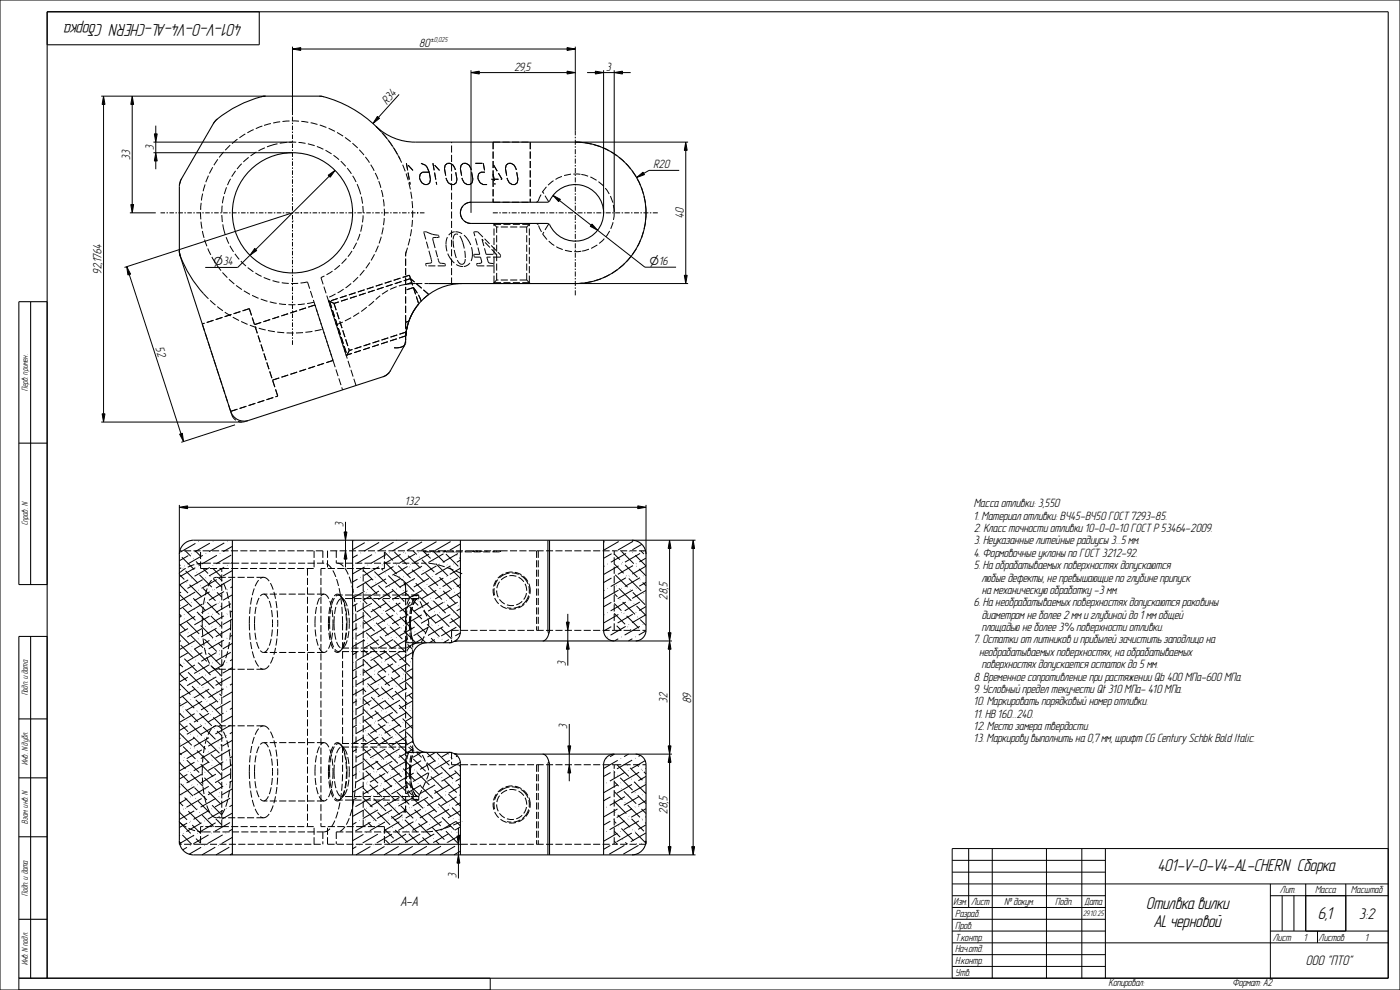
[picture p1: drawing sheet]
<svg xmlns="http://www.w3.org/2000/svg" width="594mm" height="420mm" viewBox="0 0 594 420" stroke-linecap="round" stroke-linejoin="round" font-family="sans-serif">
<defs><g id="words">
<g font-size="7.3">
<text x="102.6" y="10.1" transform="rotate(-180 102.6 10.1)">401-V-O-V4-AL-CHERN Сборка</text>
<text x="491.4" y="369.4">401-V-O-V4-AL-CHERN Сборка</text>
<text x="486.4" y="385.6">Отилвка вилки</text>
<text x="559.5" y="390">6,1</text>
<text x="489.7" y="393.1">AL черновой</text>
</g>
<text font-size="6.6" x="576.7" y="389.7">3:2</text>
<g font-size="5.9">
<text x="170" y="384.5">A-A</text>
<text x="554.1" y="409.5">ООО &quot;ПТО&quot;</text>
</g>
<g font-size="5.1">
<text x="178" y="19.7">80</text>
<text x="218.3" y="29.9">29,5</text>
<text x="257.2" y="29.9">3</text>
<text x="164.2" y="44.4" transform="rotate(-48 164.2 44.4)">R34</text>
<text x="65.2" y="63.7" transform="rotate(-90 65.2 63.7)">3</text>
<text x="55.2" y="67.8" transform="rotate(-90 55.2 67.8)">33</text>
<text x="277.4" y="71.4">R20</text>
<text x="290.1" y="92.6" transform="rotate(-90 290.1 92.6)">40</text>
<text x="43.1" y="116.1" transform="rotate(-90 43.1 116.1)">92,1764</text>
<text x="65.9" y="147.7" transform="rotate(72 65.9 147.7)">52</text>
<text x="172" y="214.3">132</text>
<text x="413.3" y="215.2">Maccа отливки: 3,550</text>
<text x="413.3" y="220.4">1. Материал отливки: ВЧ45-ВЧ50 ГОСТ 7293-85.</text>
<text x="145.7" y="223.7" transform="rotate(-90 145.7 223.7)">3</text>
<text x="413.3" y="225.7">2. Класс точности отливки 10-0-0-10 ГОСТ Р 53464-2009.</text>
<text x="413.3" y="230.9">3. Неуказанные литейные радиусы 3...5 мм.</text>
<text x="413.3" y="236.2">4. Формовочные уклоны по ГОСТ 3212-92.</text>
<text x="413.3" y="241.4">5. На обрабатываемых поверхностях допускаются</text>
<text x="416.7" y="246.7">любые дефекты, не превышающие по глубине припуск</text>
<text x="416.7" y="251.9">на механическую обработку -3 мм.</text>
<text x="283.2" y="254.4" transform="rotate(-90 283.2 254.4)">28,5</text>
<text x="413.3" y="257.2">6. На необрабатываемых поверхностях допускаются раковины</text>
<text x="416.7" y="262.4">диаметром не более 2 мм и глубиной до 1 мм общей</text>
<text x="416.7" y="267.7">площадью не более 3% поверхности отливки.</text>
<text x="413.3" y="272.9">7. Остатки от литников и прибылей зачистить заподлицо на</text>
<text x="415.6" y="278.2">необрабатываемых поверхностях, на обрабатываемых</text>
<text x="240" y="282.4" transform="rotate(-90 240 282.4)">3</text>
<text x="416.7" y="283.4">поверхностях допускается остаток до 5 мм.</text>
<text x="413.3" y="288.7">8. Временное сопротивление при растяжении Qb 400 МПа-600 МПа.</text>
<text x="413.3" y="293.9">9. Условный предел текучести Qt 310 МПа- 410 МПа.</text>
<text x="283.2" y="298.3" transform="rotate(-90 283.2 298.3)">32</text>
<text x="293.2" y="298.2" transform="rotate(-90 293.2 298.2)">89</text>
<text x="413.3" y="299.2">10. Маркировать порядковый номер отливки.</text>
<text x="413.3" y="304.4">11. HB 160...240.</text>
<text x="240.7" y="309.4" transform="rotate(-90 240.7 309.4)">3</text>
<text x="413.3" y="309.7">12. Место замера твердости.</text>
<text x="413.3" y="314.9">13. Маркирову выполнить на 0,7 мм, шрифт CG Century Schbk Bold Italic.</text>
<text x="283.2" y="345.1" transform="rotate(-90 283.2 345.1)">28,5</text>
<text x="193.6" y="372.7" transform="rotate(-90 193.6 372.7)">3</text>
</g>
<g font-size="4.8">
<text x="90.6" y="112.6">⌀34</text>
<text x="275.6" y="112.5">⌀16</text>
</g>
<g font-size="4.4">
<text x="404.6" y="384">Изм.</text>
<text x="412.2" y="384">Лист</text>
<text x="426.2" y="384">№ докум.</text>
<text x="447.9" y="384">Подп.</text>
<text x="460.3" y="384">Дата</text>
<text x="543.2" y="379">Лит.</text>
<text x="558.1" y="379">Масса</text>
<text x="573.3" y="379">Масштаб</text>
<text x="405.4" y="389">Pазраб.</text>
<text x="405.4" y="394">Пров.</text>
<text x="405.4" y="399">Т.контр.</text>
<text x="540.2" y="399">Лист</text>
<text x="553.4" y="399">1</text>
<text x="559.6" y="399">Листов</text>
<text x="579.4" y="399">1</text>
<text x="405.4" y="404">Нач.отд.</text>
<text x="405.4" y="409">Н.контр.</text>
<text x="405.4" y="414">Утв.</text>
<text x="470.5" y="418.5">Копировал:</text>
<text x="523" y="418.5">Формат: А2</text>
</g>
<g font-size="3.7">
<text x="11.7" y="165.8" transform="rotate(-90 11.7 165.8)">Перв. примен.</text>
<text x="11.7" y="222.8" transform="rotate(-90 11.7 222.8)">Справ. N</text>
<text x="11.7" y="295" transform="rotate(-90 11.7 295)">Подп. и дата</text>
<text x="11.7" y="324.5" transform="rotate(-90 11.7 324.5)">Инв. N дубл.</text>
<text x="11.7" y="349.5" transform="rotate(-90 11.7 349.5)">Взам. инв. N</text>
<text x="11.7" y="380" transform="rotate(-90 11.7 380)">Подп. и дата</text>
<text x="11.7" y="409.5" transform="rotate(-90 11.7 409.5)">Инв. N подл.</text>
</g>
<text font-size="3.4" x="459.5" y="388.6">29.10.25</text>
<text font-size="3.2" x="182.8" y="18">±0,025</text>
</g></defs>
<g fill="#000">
<path d="M124.1 20.8l3.5-.6v1.2zM199.8 30.8l3.5-.6v1.2zM240.6 20.2l3.5 .6-3.5 .6zM240.6 30.2l3.5 .6-3.5 .6zM252.6 30.2l3.5 .6-3.5 .6zM260.6 30.8l3.5-.6v1.2zM43.9 40.8l.6 3.5h-1.2zM56.1 40.8l.6 3.5h-1.2zM160.1 49.4l.9 .8-2.8 2.2zM65.5 56.8h1.2l-.6 3.5zM66.1 64.8l.6 3.5h-1.2zM139.3 74.3l2.9-2-2.1 2.9z"/>
<path d="M270.1 75.3l2.7-2.2 .6 1zM291 60.3l.6 3.5h-1.2zM55.5 86.8h1.2l-.6 3.5zM234.6 82.9l3.2 1.7-.8 .9zM251.2 95.1l2.4 2.6-3.2-1.7zM53.8 113.1l1.6 3.2-1.1 .4zM108.1 105.4l.8 .9-2.9 2zM290.4 116.8h1.2l-.6 3.5zM43.3 175.6h1.2l-.6 3.5zM76.2 184.2l1.2-.4 .5 3.5zM76.1 215.2l3.5-.6v1.2zM270.6 214.6l3.5 .6-3.5 .6z"/>
<path d="M146.6 233.7l.6 3.5h-1.2zM146 225.7h1.2l-.6 3.5zM284.1 229.2l.6 3.5h-1.2zM294.1 229.2l.6 3.5h-1.2zM240.3 263.9h1.2l-.6 3.5zM240.9 271.9l.6 3.5h-1.2zM283.5 268.4h1.2l-.6 3.5zM284.1 271.9l.6 3.5h-1.2zM240.9 316.4h1.2l-.6 3.5zM284.1 319.9l.6 3.5h-1.2zM283.5 316.4h1.2l-.6 3.5zM241.5 324.4l.6 3.5h-1.2z"/>
<path d="M193.9 354.7h1.2l-.6 3.5zM194.5 362.7l.6 3.5h-1.2zM283.5 359.2h1.2l-.6 3.5zM293.5 359.2h1.2l-.6 3.5z"/>
</g>
<g fill="none" stroke="#000" stroke-width=".42">
<path d="M0 0h594v420h-594zM124.1 19.8v28.8M244.1 19.8v37.6M124.1 20.8l3.5-.6v1.2zM127.6 20.8h113M199.8 30.8l3.5-.6v1.2zM199.8 29.8v60.5M203.3 30.8h37.3M240.6 20.2l3.5 .6-3.5 .6zM240.6 30.2l3.5 .6-3.5 .6zM249.1 30.8h3.5M252.6 30.2l3.5 .6-3.5 .6z"/>
<path d="M256.1 29.8v60.5M256.1 30.8h4.5M260.6 30.8l3.5-.6v1.2zM260.6 29.8v60.5M264.1 30.8h3.5M42.9 40.8h69.7M43.9 40.8l.6 3.5h-1.2zM43.9 44.3v131.3M56.1 40.8l.6 3.5h-1.2zM56.1 44.3v42.5M65.5 56.8h1.2l-.6 3.5zM66.1 53.3v3.5"/>
<path d="M160.1 49.4l.9 .8-2.8 2.2zM169.3 40.1l-8.7 9.7M244.1 58v.7M244.1 59.3v2.1M65.1 64.8h59M65.1 60.3h59M66.1 64.8l.6 3.5h-1.2zM66.1 60.3v4.5M66.1 68.3v3.5M139.3 74.3l2.9-2-2.1 2.9zM139.7 74.8l-31.2 31M244.1 62v.7"/>
<path d="M244.1 63.3v2.1M244.1 66v.7M244.1 67.3v2.1M244.1 70v.6M244.1 71.3v2.1M244.1 74v.6M244.1 75.3v2.1M244.1 78v.6M244.1 79.3v2.1M244.1 60.3h47.9M270.1 75.3l2.7-2.2 .6 1zM288.2 72.3h-12.8l-2.3 1.3"/>
<path d="M291 60.3l.6 3.5h-1.2zM291 63.8v53M55.1 90.3h11M55.5 86.8h1.2l-.6 3.5zM124.1 90.3l-71.3 23.2M209.1 90.3h2.1M211.8 90.3h.7M213.1 90.3h2.1M215.8 90.3h.7M217.1 90.3h2.1M219.8 90.3h.7M221.1 90.3h2.1"/>
<path d="M223.8 90.3h.6M225.1 90.3h2.1M227.8 90.3h.6M229.1 90.3h2.1M231.8 90.3h.6M233.1 90.3h2.1M234.6 82.9l3.2 1.7-.8 .9zM235.8 90.3h.6M237 90.3h2.2M237.4 85.1l13.4 10.4M239.8 90.3h.6M241 90.3h2.2"/>
<path d="M243.8 90.3h.6M244.1 82v.6M244.1 83.2v2.2M244.1 86v.6M244.1 87.2v2.2M244.1 90v.6M244.1 91.2v2.2M244.1 94v.6M244.1 95.2v2.1M244.1 98v.6M244.1 99.2v2.1M245 90.3h2.2"/>
<path d="M247.8 90.3h.6M249 90.3h2.1M251.2 95.1l2.4 2.6-3.2-1.7zM251.8 90.3h.6M253 90.3h2.1M253.6 97.7l20 15.7h13.2M255.8 90.3h.6M257 90.3h2.1M259.8 90.3h.6M261 90.3h2.1M263.7 90.3h.7M265 90.3h2.1"/>
<path d="M267.7 90.3h.7M269 90.3h2.1M271.7 90.3h.7M273 90.3h2.1M275.7 90.3h.6M277 90.3h2.1M53.8 113.1l1.6 3.2-1.1 .4zM54.8 116.5l22 67.5M106 108.3l-5.1 5.2h-13.8M108.1 105.4l.8 .9-2.9 2zM244.1 102v.6M244.1 103.2v2.1"/>
<path d="M244.1 106v.6M244.1 107.2v2.1M244.1 109.9v.7M244.1 111.2v2.1M244.1 113.9v.7M244.1 115.2v2.1M244.1 117.9v.7M244.1 119.2v2.1M290.4 116.8h1.2l-.6 3.5zM244.1 121.9v.6M244.1 123.2v2.1M244.1 120.3h47.9"/>
<path d="M42.9 179.1h59.7M43.3 175.6h1.2l-.6 3.5zM76.2 184.2l1.2-.4 .5 3.5zM99.7 180.2l-22.8 7.4M76.1 215.2l3.5-.6v1.2zM76.1 214.2v19.5M79.6 215.2h191M270.6 214.6l3.5 .6-3.5 .6zM274.1 214.2v19.5M76.1 239.5l.4 .5M76.1 235.3h.1M77.2 236.4l5.2 5.2"/>
<path d="M78.6 233.7l2.3 2.3M79.9 235.7l-3.8 2.2M81.3 234.9l-.1 .1M82 237l.1 .1M82.8 233.7l2.3 2.2M82.9 230.5l-6.4 3.8M83.1 238.2l2 1.9M84.3 229.7l-.1 .1M86 235.6l-6.4 3.7M87.4 234.8l-.1 .1M89 230.4l-6.4 3.8M90.4 239.9l-.1 .1"/>
<path d="M90.4 229.6l-.1 .1M92 235.6l-6.4 3.7M93.4 234.8h-.1M95.1 230.3l-6.4 3.7M96.5 239.8l-.1 .1M96.6 229.5l-.2 .1M98.1 235.5l-6.4 3.7M98.6 231.8l-3.9 2.2M98.6 238.6l-.8 .5M146 225.7h1.2l-.6 3.5zM146.6 233.7l.6 3.5h-1.2zM146.6 221.4v4.3"/>
<path d="M146.6 229.2v4.5M146.6 237.2v3.5M150.1 239.7l-.1 .1M150.2 229.4l-.2 .1M151.7 235.4l-2.1 1.2M153.1 234.6h-.1M154.7 230.2l-5.1 3M156.1 239.7l-.1 .1M156.2 229.4l-.2 .1M157.8 235.3l-6.4 3.7M159.3 234.5h-.2M160.9 230.1l-6.5 3.7"/>
<path d="M162.2 239.6l-.1 .1M162.3 229.3l-.1 .1M163.1 238.3l5.2 5.2M163.1 234.1l3.6 3.7M163.8 235.3l-6.4 3.7M165.3 234.4l-.2 .1M167 230l-6.4 3.7M167.4 234.2l5.2 5.2M167.8 238.8l.1 .1M168.4 239.5l-.2 .1M168.4 229.2l-.1 .1M168.9 240l5.3 5.2"/>
<path d="M170 235.2l-6.5 3.7M171.4 234.3l-.2 .1M172 234.6l.1 .1M173 230l-6.5 3.7M173.1 235.8l5.3 5.2M174.3 239.5l-.1 .1M174.4 229.2h-.1M175.3 233.7l1.5 1.5M176.1 235.1l-6.5 3.7M177.5 234.2l-.1 .1M177.9 236.3l.1 .1M179 237.4l5.3 5.3"/>
<path d="M179.1 229.9l-6.4 3.7M179.5 233.7l3.2 3.2M180.5 239.4l-.2 .1M182.1 235l-6.5 3.7M183.5 234.2l-.2 .1M183.7 233.7l4.9 4.9M183.7 238l.1 .1M184.9 239.1l5.2 5.3M185.2 229.8l-6.4 3.7M186.6 239.3l-.2 .1M188 233.9l.1 .1M188.2 234.9l-6.5 3.7"/>
<path d="M189.2 235l5.3 5.3M189.6 234.1l-.1 .1M189.6 239.6l.1 .2M191.2 229.8l-6.4 3.7M192.1 233.7l.7 .7M192.6 239.3h-.2M193.8 235.4l.1 .2M194.3 234.8l-6.4 3.7M195 236.6l.3 .4M195.3 230.8l-4.4 2.6M195.3 237.6l-1.5 .9M256.5 229.8l-.4 .2"/>
<path d="M257.9 239.3h-.1M259.5 234.9l-3.4 2M260.6 239.2l4 4M260.6 235l2.4 2.4M260.9 234.1l-.1 .1M262.5 229.7l-6.4 3.7M263.6 233.9l5.3 5.2M263.9 239.2l-.2 .1M264.1 238.5l.1 .1M265.2 239.6l5.3 5.3M265.6 234.8l-6.4 3.7M267 234l-.1 .1"/>
<path d="M268.1 229.2h27M268.4 234.4l.1 .1M268.6 240l-6.5 3.7M268.6 229.6l-6.4 3.8M269.5 235.6l4.6 4.6-5.8 3.4M270 239.1l-.1 .1M271.6 234.8l-6.4 3.7M271.9 233.7l1.3 1.3M272.3 230.9l-4 2.3M273 234h-.1M274.1 236.8l-2.8 1.6M284.1 229.2l.6 3.5h-1.2z"/>
<path d="M284.1 232.7v35.7M294.1 229.2l.6 3.5h-1.2zM294.1 232.7v126.5M76.1 247.9l3.7 3.7M76.1 243.7l2.1 2.1M76.1 252.1l5.3 5.3M76.5 256.8l.1 .1M76.8 251.2l-.7 .4M76.9 240.9l-.8 .4M77.6 241l.1 .1M77.7 257.9l5.2 5.3M78.3 250.4l-.2 .1"/>
<path d="M78.3 240.1h-.1M78.7 242.2l5.3 5.2M79.3 246.9l.1 .1M79.8 256.3l-3.7 2.2M79.9 246l-3.8 2.2M80.4 248l5.3 5.3M80.8 252.7l.1 .1M81.2 255.5l-.1 .1M81.3 245.2l-.2 .1M82 253.8l5.2 5.3M82.4 258.4l.1 .1M82.8 251.2l-6.4 3.7"/>
<path d="M82.9 240.9l-6.5 3.7M83.5 242.7l.1 .1M83.6 259.6l5.2 5.2M84.2 250.4h-.1M84.3 240l-.1 .1M84.6 243.8l5.3 5.3M85 248.5l.1 .1M85.9 256.2l-6.4 3.8M86 245.9l-6.5 3.7M86.1 241.2l2.2 2.1M86.2 249.6l5.2 5.3M86.7 254.3l.1 .2"/>
<path d="M87.3 255.4l-.1 .1M87.4 245.1l-.1 .1M87.9 255.5l5.2 5.3M88.9 251.1l-6.4 3.7M89 240.8l-6.4 3.7M89.3 244.4l.1 .1M90.3 241.2l3.8 3.7M90.4 250.3h-.2M90.5 245.5l3.6 3.6M90.9 250.1l.1 .2M91.9 256.2l-6.4 3.7M92 245.9l-6.5 3.7"/>
<path d="M92.1 251.3l2 2M92.5 255.9l.1 .1M93.3 255.4l-.1 .1M93.4 245.1l-.2 .1M93.6 257.1l.5 .4M95.1 251l-6.5 3.7M95.1 240.7l-6.4 3.7M96.5 250.1l-.2 .1M98 256.1l-6.4 3.7M98.1 245.8l-6.5 3.7M98.6 242.1l-3.9 2.2M98.6 248.9l-.8 .5"/>
<path d="M98.6 252.4l-4 2.3M98.6 259.2l-.9 .5M150.1 250.1h-.1M151.6 256l-2 1.2M151.7 245.7l-2.1 1.2M153.1 255.2l-.2 .1M153.1 244.9l-.1 .1M154.1 258.7l3.3 3.3M154.1 254.5l1.7 1.7M154.1 250.3l.1 .2M154.1 241.9l4.2 4.3M154.7 250.9l-5.1 2.9"/>
<path d="M154.7 240.5l-5.1 3M154.8 246.8l5.2 5.2M155.3 251.5l.1 .1M156.1 250l-.2 .1M156.4 252.7l5.3 5.2M156.9 257.3l.1 .1M157.7 241.3l.1 .1M157.8 255.9l-6.5 3.7M157.8 245.6l-6.4 3.7M158 258.4l5.3 5.3M158.8 242.5l5.3 5.2M159.2 255.1l-.2 .1"/>
<path d="M159.2 244.8l-.1 .1M159.4 247.2l.1 .1M160.5 248.4l5.3 5.2M160.8 250.7l-6.5 3.8M160.8 240.4l-6.4 3.7M161.1 253.1l.1 .1M161.8 241.2l.7 .8M162.2 249.9l-.1 .1M162.2 254.2l5.3 5.3M162.7 259l.1 .1M163.6 243l.1 .1M163.7 255.9l-6.4 3.7"/>
<path d="M163.8 245.6l-6.4 3.7M164.7 244.2l5.3 5.2M165.1 248.8l.2 .1M165.2 255.1l-.2 .1M165.2 244.8h-.1M166.3 249.9l5.3 5.3M166.8 254.7l.1 .1M166.9 250.6l-6.4 3.8M166.9 240.3l-6.4 3.7M168 255.8l5.2 5.3M168.3 249.8l-.1 .1M169.3 244.6l.2 .1"/>
<path d="M169.9 255.8l-6.5 3.7M169.9 245.5l-6.4 3.7M170.5 245.7l5.3 5.3M171 250.5l.1 .1M171.3 255h-.2M171.3 244.7h-.1M172.2 251.6l5.2 5.3M172.6 256.2l.1 .1M172.9 250.6l-6.5 3.7M172.9 240.3l-6.4 3.7M173.7 240.5l.1 .1M173.8 257.4l5.2 5.2"/>
<path d="M174.3 249.8l-.1 .1M174.8 241.6l5.3 5.3M175.2 246.3l.1 .1M176 255.7l-6.5 3.7M176 245.4l-6.4 3.7M176.4 247.4l5.2 5.3M176.8 252l.1 .1M177.4 254.9h-.1M177.4 244.6h-.1M178 253.2l5.2 5.2M178.5 257.9l.1 .1M179 250.5l-6.4 3.7"/>
<path d="M179 240.2l-6.4 3.7M179.4 242.1l.1 .1M179.6 259.1l5.3 5.2M180.4 249.7l-.1 .1M180.6 243.2l5.2 5.3M181.1 247.9l.1 .1M182 255.7l-6.5 3.7M182 245.3l-6.4 3.8M182.3 249.1l5.2 5.2M182.7 253.7l.1 .1M183.4 254.8l-.2 .1M183.4 244.5l-.1 .1"/>
<path d="M183.8 254.9l5.3 5.2M184.3 259.5l.1 .1M185.1 250.4l-6.4 3.7M185.2 240.1l-6.5 3.7M185.3 243.7l.1 .1M186.5 244.9l5.2 5.2M186.5 259.9l-.2 .1M186.5 249.6l-.1 .1M186.9 249.5l.1 .1M188 250.7l5.3 5.2M188.1 255.6l-6.5 3.7M188.1 245.2l-6.4 3.8"/>
<path d="M188.6 255.4l.1 .1M189.5 254.7l-.1 .1M189.5 244.4l-.1 .1M189.7 256.6l5.3 5.2M190.8 240.8l4.5 4.6M191.1 250.4l-6.4 3.7M191.1 240.1l-6.4 3.7M191.2 245.4l.1 .1M192.4 246.6l2.9 3M192.5 259.9l-.2 .1M192.5 249.6h-.1M192.8 251.2l.1 .1"/>
<path d="M193.9 252.4l1.4 1.4M194.2 255.5l-6.4 3.7M194.2 245.1l-6.4 3.8M194.3 257l.2 .1M195.3 241.1l-4.5 2.6M195.3 247.9l-1.5 .9M195.3 251.4l-4.5 2.6M195.3 258.2l-1.6 .9M256.4 250.4l-.3 .2M256.5 240.1l-.4 .2M257.8 259.9l-.1 .1M257.8 249.6l-.1 .1"/>
<path d="M259.4 255.5l-3.3 1.9M259.4 245.2l-3.3 2M260.6 256l3 3.1M260.6 251.8l1.4 1.4M260.8 254.7l-.1 .1M260.9 244.4l-.2 .1M261 243.8l5.3 5.3M261.4 248.5l.1 .1M262.4 250.4l-6.3 3.6M262.5 240.1l-6.4 3.6M262.6 249.6l5.2 5.3M263 254.2l.1 .1"/>
<path d="M263.8 259.9h-.2M263.8 249.6h-.1M264.2 255.4l5.2 5.2M265.5 255.4l-6.4 3.8M265.6 245.1l-6.5 3.7M265.6 244.3l.1 .1M266.8 245.4l5.2 5.3M266.9 254.6l-.1 .1M267 244.3l-.2 .1M267.3 250.1l.1 .2M268.5 251.3l5.2 5.3M268.5 250.3l-6.4 3.7"/>
<path d="M268.9 255.9l.1 .1M269.9 259.8h-.1M269.9 249.5h-.1M269.9 240.2l.2 .1M270.1 257.1l4 4M271.1 241.3l3 3M271.5 255.4l-6.4 3.7M271.5 245.9l.1 .2M271.5 245.1l-6.4 3.7M272.7 247.1l1.4 1.4M272.9 254.6l-.1 .1M273 244.3l-.2 .1"/>
<path d="M273.1 251.7l.1 .1M274.1 247.1l-2.9 1.6M274.1 250.5l-5.9 3.4M274.1 257.3l-2.9 1.7M76.1 268.9l4.2 4.2M76.1 264.7l2.6 2.7M76.1 260.5l1 1M76.6 273.7l5.3 5.2M76.7 271.8l-.6 .4M76.8 261.5l-.7 .4M77.1 278.3l.1 .1M78.1 262.5l.1 .1"/>
<path d="M78.2 271l-.2 .1M78.2 260.7l-.1 .1M78.2 279.4l5.3 5.3M79.3 263.7l5.2 5.2M79.7 277l-3.6 2.1M79.8 266.7l-3.7 2.1M79.8 268.4l.1 .1M80.9 269.6l5.3 5.2M81.1 276.2h-.1M81.2 265.8l-.2 .1M81.4 274.2l.1 .1M82.5 275.3l5.3 5.3"/>
<path d="M82.7 271.8l-6.4 3.7M82.8 261.5l-6.5 3.7M82.9 280l.1 .1M84 264.2l.1 .1M84.1 271l-.1 .1M84.2 260.7h-.1M85.1 265.4l5.3 5.2M85.6 270l.1 .1M85.8 276.9l-6.4 3.7M85.9 266.6l-6.5 3.7M86.7 271.1l5.3 5.3M87.2 275.9l.1 .1"/>
<path d="M87.2 276.1h-.1M87.3 265.7l-.1 .1M88.3 260.1l.1 .1M88.4 277l5.2 5.3M88.8 271.7l-6.4 3.7M88.9 261.4l-6.4 3.7M89.4 261.3l4.7 4.6M89.9 265.9l.1 .1M90.3 270.9l-.2 .1M90.3 260.6h-.1M91 267.1l3.1 3M91.4 271.7l.1 .1"/>
<path d="M91.8 276.8l-6.4 3.8M91.9 266.5l-6.5 3.7M92.6 272.8l1.5 1.5M93 277.4l.1 .2M93.2 276l-.1 .1M93.3 265.7l-.2 .1M95 271.6l-6.5 3.7M95 261.3l-6.4 3.7M96.4 270.8l-.2 .1M96.4 260.5h-.1M97.9 276.7l-6.4 3.8M98 266.4l-6.5 3.7"/>
<path d="M98.6 262.6l-4 2.4M98.6 269.5l-.9 .5M98.6 272.9l-4.1 2.4M98.6 279.8l-1 .6M150 270.7l-.1 .1M150 260.4h-.1M151.5 276.7l-1.9 1.1M151.6 266.3l-2 1.2M153 275.8l-.2 .1M153 265.5l-.1 .1M154.1 279.7l3.8 3.8M154.1 275.5l2.2 2.3"/>
<path d="M154.1 271.3l.7 .7M154.1 262.9l4.9 4.9M154.2 267.3l.1 .1M154.6 271.5l-5 2.8M154.6 261.2l-5 2.9M155.4 268.4l5.2 5.3M155.8 273l.1 .1M156 270.7h-.2M156 260.3l-.1 .1M157 274.2l5.2 5.2M157.4 278.8l.1 .1M157.7 276.5l-6.5 3.8"/>
<path d="M157.7 266.2l-6.4 3.7M158.4 263.1l.1 .1M158.5 280l5.3 5.2M159.1 275.7l-.2 .1M159.1 265.4l-.1 .1M159.6 264.2l5.2 5.3M160 268.8l.1 .1M160.7 271.4l-6.5 3.7M160.7 261.1l-6.4 3.7M161.2 270l5.2 5.2M161.7 274.7l.1 .1M162.1 270.6h-.1"/>
<path d="M162.1 260.2l-.1 .1M162.8 275.9l5.3 5.2M163.6 276.5l-6.4 3.7M163.7 266.2l-6.4 3.7M163.9 260.1l5.2 5.3M164.3 264.7l.1 .1M165.1 275.7l-.2 .1M165.1 265.4l-.1 .1M165.5 265.9l5.2 5.2M165.9 270.5l.1 .1M166.8 271.3l-6.4 3.7M166.8 261l-6.4 3.7"/>
<path d="M167 271.7l5.3 5.2M167.5 276.3l.1 .1M168.2 270.5h-.1M168.3 260.1l-.2 .1M168.5 260.5l.1 .1M168.6 277.4l5.3 5.3M169.7 261.7l5.2 5.2M169.8 276.4l-6.5 3.7M169.8 266.1l-6.4 3.7M170.2 266.4l.1 .1M171.2 275.6l-.1 .1M171.2 265.3l-.1 .1"/>
<path d="M171.3 267.6l5.2 5.1M171.8 272.2l.1 .1M172.8 271.3l-6.4 3.7M172.8 260.9l-6.4 3.7M172.9 273.4l2.2 2.1M173.3 278l.1 .1M174.2 270.4l-.1 .1M174.2 260.1l-.1 .1M174.3 262.1l.1 .1M174.5 279.1l.6 .6M175.4 263.3l5.3 5.2M175.5 276.5l-6 3.5"/>
<path d="M175.9 266l-6.4 3.7M176 268l.1 .1M177.1 269.2l3.6 3.5M177.3 265.2l-.1 .1M178.9 271.1l-6.4 3.8M178.9 260.8l-6.4 3.7M180.1 263.7l.1 .1M180.3 270.3l-.1 .1M180.4 260l-.2 .1M181.2 264.8l5.3 5.3M181.7 269.6l.1 .1M181.9 266l-6.4 3.7"/>
<path d="M182.9 270.7l2 2M183.3 265.2h-.1M184.5 271.3l-2.3 1.4M185.1 260.7l-6.5 3.7M185.4 260.6l5.3 5.3M185.9 270.5l-.1 .1M185.9 265.4l.1 .1M187.1 266.5l4.5 4.5M187.5 271.1l.1 .2M188 265.9l-6.4 3.7M188.7 272.3l.4 .4M189.4 265.1h-.1"/>
<path d="M190.1 261.2l.1 .1M190.5 271.3l-2.4 1.4M191 260.7l-6.4 3.7M191.3 262.3l4 4.1M191.7 266.9l.1 .2M191.9 270.5l-.1 .1M193.6 266.1l-6.4 3.7M195 265.3h-.1M195.3 268.5l-2.1 1.3M195.3 261.7l-4.6 2.6M240.3 263.9h1.2l-.6 3.5zM240.9 271.9l.6 3.5h-1.2z"/>
<path d="M240.9 260.4v3.5M240.9 267.4v4.5M240.9 275.4v7M256.4 260.7l-.3 .2M257.7 270.2l-.1 .1M259.3 265.9l-3.2 1.8M260.6 264.4h.1M260.6 260.2l4.6 4.6M260.8 265l-.2 .1M261.7 265.5l1.9 1.9M262.3 271l-1.6 .9M262.4 260.7l-6.3 3.6"/>
<path d="M263.7 270.2l-.1 .1M264.7 260.1l.1 .1M265.5 265.8l-6.5 3.7M265.9 261.3l5.2 5.2M266.3 265.9l.1 .1M266.9 264.9l-.2 .1M267.4 267.1l.4 .3M268.3 271l-1.7 .9M268.5 260.6l-6.5 3.7M269.6 271.9h15.5M269.7 270.2h-.1M270.5 261.7l.1 .1"/>
<path d="M271.4 265.7l-6.4 3.7M271.6 262.9l2.5 2.4M272.9 264.9l-.2 .1M274.1 267.6l-3.1 1.8M274.1 260.8l-5.9 3.4M283.5 268.4h1.2l-.6 3.5zM284.1 271.9l.6 3.5h-1.2zM284.1 275.4v41M76.1 298.3l.4 .5M76.1 294.1h.1M76.1 289.9l4.7 4.8M76.1 285.7l3.2 3.2"/>
<path d="M76.1 281.5l1.5 1.5M76.7 292.5l-.6 .3M76.7 282.1l-.6 .4M77.2 295.2l5.2 5.2M77.6 299.8l.1 .1M78.1 291.6l-.2 .1M78.1 281.3l-.1 .1M78.6 284.1l.1 .1M79.6 297.6l-3.5 2M79.7 287.3l-3.6 2M79.8 285.2l5.2 5.3M80.3 289.9l.1 .1"/>
<path d="M81 296.8l-.1 .1M81.1 286.5h-.1M81.5 291.1l5.2 5.2M81.9 295.7l.1 .1M82.6 292.4l-6.4 3.7M82.7 282.1l-6.4 3.7M83 296.9l5.3 5.2M84.1 291.6l-.2 .1M84.1 281.1l5.2 5.3M84.1 281.3l-.1 .1M84.5 285.7l.1 .1M85.7 286.9l5.2 5.2"/>
<path d="M85.7 297.5l-6.4 3.7M85.8 287.2l-6.4 3.7M86.1 291.5l.1 .1M87.2 296.7l-.2 .1M87.2 286.4h-.1M87.2 292.7l5.3 5.2M87.8 297.4l.1 .1M88.8 292.3l-6.5 3.7M88.8 282l-6.4 3.7M88.8 281.6l.1 .2M88.9 298.6l5.2 5.1M90 282.8l4.1 4.1"/>
<path d="M90.2 291.5l-.2 .1M90.2 281.2l-.1 .1M90.4 287.4l.1 .1M91.5 288.6l2.6 2.5M91.7 297.5l-6.4 3.7M91.8 287.2l-6.5 3.7M92 293.2l.1 .1M93.1 294.4l1 .9M93.1 296.7h-.1M93.2 286.3l-.1 .1M93.5 299l.1 .1M94.9 292.2l-6.5 3.7"/>
<path d="M94.9 281.9l-6.4 3.7M96.3 291.4l-.1 .1M96.3 281.1l-.1 .1M97.8 297.4l-6.4 3.7M97.9 287.1l-6.4 3.7M98.6 283.2l-4.1 2.4M98.6 290.1l-1 .6M98.6 293.5l-4.2 2.4M149.9 291.3l-.1 .1M149.9 281l-.1 .1M151.5 297.3l-1.9 1.1M151.5 287l-1.9 1.1"/>
<path d="M152.9 296.5h-.2M152.9 286.1l-.1 .1M154.1 296.5l2.8 2.8M154.1 292.3l1.2 1.2M154.3 284.2l5.3 5.2M154.5 292.1l-4.9 2.8M154.5 281.8l-4.9 2.8M154.8 288.8l.1 .1M155.9 291.3l-.1 .1M155.9 289.9l5.3 5.3M155.9 281l-.1 .1M156.3 294.6l.1 .1"/>
<path d="M157.5 295.7l5.2 5.3M157.6 297.2l-6.5 3.7M157.6 286.9l-6.4 3.7M159 284.6l.1 .1M159 296.4h-.1M159 286l-.1 .1M160.1 285.7l5.3 5.3M160.6 292l-6.4 3.7M160.6 281.7l-6.4 3.7M160.6 290.5l.1 .1M161.8 291.6l5.2 5.3M162 291.2l-.1 .1"/>
<path d="M162 280.9l-.1 .1M162.2 296.2l.1 .1M163.3 280.5l.1 .1M163.4 297.4l5.2 5.2M163.6 297.2l-6.5 3.7M163.6 286.8l-6.4 3.8M164.4 281.6l5.3 5.3M164.8 286.3l.1 .1M165 296.3l-.2 .1M165 286l-.1 .1M166 287.4l5.2 5.3M166.4 292l.1 .1"/>
<path d="M166.7 291.9l-6.4 3.7M166.7 281.6l-6.4 3.7M167.6 293.2l5.2 5.2M168.1 297.9l.1 .1M168.1 291.1l-.1 .1M168.2 280.8h-.2M169.1 282.2l.1 .1M169.2 299.1l5.3 5.2M169.7 297.1l-6.5 3.7M169.7 286.7l-6.4 3.7M170.3 283.3l4.8 4.8M170.7 287.9l.1 .2"/>
<path d="M171.1 296.2l-.1 .1M171.1 285.9l-.1 .1M171.9 289.1l3.2 3.2M172.3 293.7l.1 .1M172.7 291.9l-6.4 3.7M172.7 281.6l-6.4 3.7M173.4 294.9l1.7 1.6M173.9 299.5l.1 .1M174.1 291.1h-.1M174.2 280.7l-.2 .1M174.9 283.7l.1 .2M175.1 283.6l-2.7 1.6"/>
<path d="M175.1 287.1l-5.7 3.2M175.1 293.9l-2.7 1.6M175.1 297.3l-5.7 3.4M76.1 319.3l1 1M76.1 306.7l3.7 3.7M76.1 302.5l2.1 2.1M76.1 310.9l5.3 5.3M76.5 315.6l.1 .1M76.6 313.1l-.5 .3M76.6 302.8l-.5 .3M77.7 316.7l5.2 5.3M78 312.3h-.2"/>
<path d="M78 302h-.1M78.7 301l5.3 5.2M79.3 305.7l.1 .1M79.5 318.2l-3.4 2M79.6 307.9l-3.5 2M80.4 306.8l5.3 5.3M80.8 311.5l.1 .1M80.9 317.4l-.1 .1M81 307.1l-.1 .1M82 312.6l5.2 5.3M82.4 317.2l.1 .1M82.5 313.1l-6.4 3.7"/>
<path d="M82.6 302.7l-6.4 3.8M83.5 301.5l.1 .1M83.6 318.4l5.2 5.2M84 312.2l-.2 .1M84 301.9l-.1 .1M84.6 302.6l5.3 5.3M85 307.3l.1 .1M85.6 318.1l-6.4 3.7M85.7 307.8l-6.4 3.7M86.2 308.4l5.2 5.3M86.7 313.1l.1 .2M87.1 317.3l-.2 .1"/>
<path d="M87.1 307l-.1 .1M87.9 314.3l5.2 5.3M88.3 318.9l.1 .1M88.7 313l-6.5 3.7M88.7 302.6l-6.4 3.8M89.3 303.2l.1 .1M90.1 312.1l-.2 .1M90.1 301.8l-.1 .1M90.5 304.3l3.6 3.6M90.9 308.9l.1 .2M91.6 318.1l-6.4 3.7M91.7 307.8l-6.5 3.7"/>
<path d="M92.1 310.1l2 2M92.5 314.7l.1 .1M93 317.3l-.1 .1M93.1 307h-.1M93.6 315.9l.5 .4M94.8 312.9l-6.5 3.7M94.8 302.5l-6.4 3.8M96.2 312l-.1 .1M96.2 301.7l-.1 .1M97.7 318l-6.4 3.7M97.8 307.7l-6.4 3.7M98.6 300.4l-1.1 .6"/>
<path d="M98.6 303.8l-4.2 2.4M98.6 310.7l-1.1 .6M98.6 314.1l-4.3 2.4M149.8 311.9l-.1 .1M149.9 301.6l-.2 .1M151.4 317.9l-1.8 1M151.4 307.6l-1.8 1M152.8 317.1l-.2 .1M152.8 306.8l-.1 .1M154.1 317.5l3.1 3.1M154.1 313.3l1.4 1.4M154.1 300.7l4.1 4.1"/>
<path d="M154.4 312.7l-4.8 2.8M154.4 302.4l-4.8 2.8M154.5 305.4l5.3 5.2M155 310l.1 .1M155.8 311.9l-.1 .1M155.8 301.6l-.1 .1M156.1 311.2l5.3 5.2M156.5 315.8l.1 .1M157.5 317.8l-6.5 3.7M157.5 307.5l-6.4 3.7M157.7 316.9l5.2 5.3M157.9 300.3l.1 .1"/>
<path d="M158.9 317l-.1 .1M158.9 306.7l-.1 .1M159.1 301.5l5.2 5.2M159.3 305.9l.1 .1M160.4 307.1l5.3 5.2M160.5 312.6l-6.4 3.8M160.5 302.3l-6.4 3.7M160.8 311.7l.1 .1M161.9 311.8l-.1 .1M162 301.5l-.2 .1M162 312.8l5.2 5.3M162.4 317.5l.1 .1"/>
<path d="M163.5 317.8l-6.5 3.7M163.5 307.5l-6.4 3.7M163.6 318.6l5.2 5.3M163.8 302l.1 .1M164.9 317h-.1M164.9 306.7h-.1M164.9 303.2l5.3 5.2M165.4 307.8l.1 .1M166.5 308.9l5.3 5.3M166.6 312.5l-6.4 3.7M166.7 302.2l-6.5 3.7M166.7 313.4l.1 .1"/>
<path d="M167.9 314.5l5.2 5.3M168 311.7l-.1 .1M168.1 301.4l-.2 .1M168.3 319.1l.1 .1M169.6 317.7l-6.4 3.7M169.6 307.4l-6.4 3.7M169.7 303.7l.1 .1M170.8 304.9l4.3 4.2M171 316.9h-.1M171 306.5l-.1 .1M171.2 309.5l.1 .1M172.4 310.6l2.7 2.7"/>
<path d="M172.6 312.5l-6.4 3.7M172.6 302.2l-6.4 3.7M172.8 315.2l.1 .2M174 316.4l1.1 1.1M174 311.7l-.1 .1M174.1 301.4l-.2 .1M175 300.7h.1M175.1 304.2l-2.8 1.6M175.1 307.6l-5.8 3.4M175.2 314.4l-2.9 1.7M175.6 317.7l-6.5 3.7M176.7 319.2l2.2 2.1"/>
<path d="M179.3 318.9l-4 2.4M180.9 319.2l3.9 3.8M184.8 319.2l-3.4 2M185.4 319.4l5.3 5.3M190.1 320l.1 .1M190.7 319.2l-3.3 1.9M240.9 316.4h1.2l-.6 3.5zM241.5 307.1v9.3M241.5 319.9v4.5M260.7 319.9l-1.9 1.1M266.7 319.9l-1.9 1.1M269.6 319.9h15.5"/>
<path d="M283.5 316.4h1.2l-.6 3.5zM284.1 319.9l.6 3.5h-1.2zM76.1 336.1h.1M76.1 327.7l4.2 4.2M76.1 323.5l2.6 2.7M76.5 333.7l-.4 .2M76.5 323.4l-.4 .2M76.6 332.5l5.3 5.2M77.2 337.2l.1 .1M77.9 332.9l-.1 .1M77.9 322.6l-.1 .1M78.1 321.3l.1 .1"/>
<path d="M78.3 338.4l5.3 5.2M79.3 322.5l5.2 5.2M79.4 338.9l-3.3 1.9M79.5 328.5l-3.4 2M79.8 327.2l.1 .1M80.9 338l-.2 .1M80.9 327.7l-.1 .1M80.9 328.4l5.3 5.2M81.4 333l.1 .1M82.5 333.7l-6.4 3.7M82.5 323.4l-6.4 3.7M82.5 334.2l5.3 5.2"/>
<path d="M82.9 338.8l.1 .1M83.9 332.9h-.2M83.9 322.6h-.1M84 323l.1 .1M84.1 339.9l5.2 5.3M85.1 324.2l5.3 5.2M85.6 338.8l-6.5 3.7M85.6 328.8l.1 .1M85.6 328.4l-6.4 3.8M86.7 330l5.3 5.2M87 337.9l-.2 .1M87 327.6l-.1 .1"/>
<path d="M87.2 334.7l.1 .1M88.4 335.8l5.2 5.3M88.6 333.6l-6.5 3.7M88.6 323.3l-6.4 3.7M89.4 320.1l4.7 4.6M89.9 324.7l.1 .1M90 332.8h-.1M90 322.5h-.1M91 325.9l3.1 3M91.4 330.5l.1 .1M91.5 338.7l-6.4 3.7M91.6 328.4l-6.4 3.7"/>
<path d="M92.6 331.6l1.5 1.5M93 337.9l-.2 .1M93 327.6l-.1 .1M93 336.3l.1 .1M94.7 333.5l-6.4 3.7M94.7 323.2l-6.4 3.7M96.1 332.7h-.1M96.1 322.4h-.1M97.7 338.6l-6.5 3.7M97.7 328.3l-6.4 3.7M98.6 320.9l-1.2 .7M98.6 324.4l-4.3 2.5"/>
<path d="M98.6 331.2l-1.2 .7M98.6 334.7l-4.4 2.5M149.8 322.3h-.2M151.3 338.5l-1.7 1M151.3 328.2l-1.7 1M152.7 337.7l-.1 .1M152.7 327.4l-.1 .1M154.1 338.5l3.9 3.9M154.1 334.3l2.2 2.3M154.1 330.1l.5 .6M154.1 325.9v.1M154.1 321.7l4.6 4.7"/>
<path d="M154.3 333.4l-4.7 2.7M154.3 323.1l-4.7 2.7M155.2 327l5.2 5.3M155.7 331.7l.1 .1M155.7 332.6h-.1M155.7 322.2l-.1 .1M156.9 332.9l5.2 5.2M157.3 338.5l-6.5 3.7M157.3 328.2l-6.4 3.7M157.4 337.6l.1 .1M158.2 321.7l.1 .1M158.5 338.8l5.3 5.2"/>
<path d="M158.7 337.7l-.2 .1M158.7 327.4l-.1 .1M159.4 322.8l5.2 5.3M159.8 327.4l.1 .1M160.4 333.3l-6.4 3.7M160.4 323l-6.4 3.7M160.9 328.6l5.3 5.2M161.5 333.3l.1 .1M161.8 332.5h-.1M161.9 322.1l-.2 .1M162.6 334.5l5.3 5.2M163.2 339.2l.1 .1"/>
<path d="M163.4 338.4l-6.5 3.7M163.4 328.1l-6.4 3.7M164 323.2l.1 .1M164.8 337.6l-.1 .1M164.8 327.3l-.1 .1M165.1 324.4l5.3 5.2M165.7 329.1l.1 .1M166.4 333.2l-6.4 3.8M166.4 322.9l-6.4 3.7M166.8 330.3l5.3 5.2M167.2 334.9l.2 .1M167.8 332.4l-.1 .1"/>
<path d="M167.9 322.1l-.2 .1M168.4 336l5.3 5.3M169.5 320.3l5.2 5.2M169.5 338.3l-6.4 3.7M169.5 328l-6.4 3.7M169.9 324.9l.1 .1M170.9 337.5l-.1 .1M171 327.2l-.2 .1M171 326.1l5.3 5.2M171.4 330.7l.2 .1M172.5 333.1l-6.4 3.8M172.6 322.8l-6.5 3.7"/>
<path d="M172.6 331.8l5.3 5.3M173.1 336.6l.1 .1M173.9 332.3l-.1 .1M174 322l-.2 .1M174.2 320.8l.1 .1M174.3 337.7l5.2 5.3M175.3 322l5.3 5.2M175.5 338.3l-6.5 3.7M175.5 328l-6.4 3.7M175.8 326.6l.1 .1M176.9 337.5h-.1M176.9 327.7l5.3 5.3"/>
<path d="M176.9 327.2h-.1M177.3 332.4l.1 .1M178.5 333.5l5.2 5.3M178.6 333l-6.4 3.8M178.7 322.7l-6.5 3.7M178.9 338.1l.1 .1M180 322.4l.1 .1M180 332.2l-.1 .1M180.1 339.3l5.2 5.2M180.1 321.9l-.1 .1M181.1 323.5l5.3 5.3M181.6 338.2l-6.4 3.7"/>
<path d="M181.6 327.9l-6.4 3.7M181.6 328.3l.1 .1M182.8 329.4l5.2 5.3M183 337.4h-.1M183.1 327.1h-.2M183.2 334l.1 .2M184.4 335.2l5.2 5.3M184.6 333l-6.4 3.7M184.7 322.7l-6.5 3.7M184.8 339.8l.1 .1M185.8 324.1l.1 .1M186 332.2l-.1 .1"/>
<path d="M186.1 321.9l-.2 .1M187 325.2l5.2 5.3M187.4 329.8l.1 .2M187.7 338.1l-6.4 3.7M187.8 327.8l-6.5 3.7M188.6 331l5.2 5.3M189.1 335.7l.1 .1M189.1 337.3h-.1M189.2 326.9l-.2 .1M190.2 336.9l5.1 5.1M190.7 332.9l-6.4 3.7M190.8 322.6l-6.5 3.7"/>
<path d="M191.3 321.1l.3 .3M191.7 325.8l.1 .1M192.1 332.1l-.1 .1M192.2 321.8l-.1 .1M192.9 326.9l2.4 2.5M193.3 331.5l.1 .1M193.7 338.1l-6.4 3.7M193.7 327.7l-6.4 3.8M194.1 320.7l-.6 .3M194.5 332.7l.8 .9M194.6 324.4l.7 .8M194.9 337.3l.1 .1"/>
<path d="M195.1 337.2l-.1 .1M195.2 326.9l-.2 .1M195.3 323.4l-4.8 2.8M195.3 330.2l-1.9 1.2M195.3 333.7l-4.9 2.8M241.5 324.4l.6 3.5h-1.2zM241.5 327.9v3.5M257.5 332.1l-.2 .1M257.5 321.8l-.1 .1M259 338.1l-2.9 1.7M259.1 327.7l-3 1.8M260.4 337.2l-.1 .1"/>
<path d="M260.5 326.9l-.1 .1M260.6 335.8l3.5 3.5M260.6 331.6l1.9 1.9M260.6 327.4l.3 .3M261.8 324.4l5 5M262 328.8l.1 .1M262 332.9l-5.9 3.4M262.1 322.6l-6 3.4M263.1 330l5.3 5.2M263.5 332.1h-.2M263.5 321.8h-.1M263.5 334.6l.1 .1"/>
<path d="M264.7 335.7l5.2 5.3M265.1 338l-6.4 3.7M265.2 327.6l-6.4 3.8M266.2 324.6l.1 .1M266.6 337.1l-.2 .1M266.6 326.8l-.1 .1M267.3 325.8l5.3 5.2M267.8 330.5l.2 .1M268.2 332.8l-6.5 3.7M268.2 322.5l-6.4 3.7M269 331.6l5.1 5.1M269.4 336.3l.1 .1"/>
<path d="M269.6 332h-.2M269.6 321.7h-.1M270.2 324.4l.8 .8M270.6 337.4l3.5 3.5M271.1 337.9l-6.4 3.7M271.2 327.6l-6.5 3.7M271.7 320.5l-.8 .4M272 326.3l.2 .1M272.5 337.1l-.1 .1M272.6 326.8l-.1 .1M273.2 327.4l.9 .9M273.6 332.1l.1 .1"/>
<path d="M273.7 322.7l-5.8 3.4M274.1 325.9l-.2 .2M274.1 329.4l-3.2 1.8M274.1 332.8l-6.3 3.6M274.1 336.2l-.3 .2M274.1 339.6l-3.3 1.9M284.1 323.4v35.8M76.1 357.1l.7 .8M76.1 348.7l4.8 4.9M76.1 344.5l3.3 3.3M76.1 340.3l1.6 1.6M76.2 353.1l.1 .1"/>
<path d="M76.4 354.3l-.3 .2M76.4 344l-.3 .2M77.4 354.2l3.9 4M77.8 353.5l-.1 .1M77.8 343.2l-.1 .1M78.7 343l.1 .1M79.3 359.5l-1.8 1M79.4 349.2l-3.3 1.9M79.9 344.1l5.2 5.3M80.4 348.9l.1 .1M80.8 358.7h-.2M80.8 348.4h-.1"/>
<path d="M81.6 350l3.5 3.5M82 354.6l.1 .1M82.4 354.3l-6.2 3.6M82.4 344l-6.3 3.6M83.1 355.8l2 1.9M83.8 353.5l-.2 .1M83.8 343.2l-.1 .1M84.6 344.7l.1 .1M85.3 359.5l-5 2.9M85.5 349.1l-6.4 3.7M85.8 345.8l4.8 4.9M86.2 350.4l.1 .1"/>
<path d="M86.7 358.6l-.1 .1M86.9 348.3h-.1M88.5 354.2l-6.5 3.7M88.5 343.9l-6.4 3.7M88.8 340.5l.1 .1M89.9 353.4l-.1 .1M89.9 343.1l-.1 .1M90 341.6l4.1 4.1M90.4 346.2l.1 .1M91.3 359.4l-5.6 3.3M91.5 349l-6.4 3.8M91.5 347.4l2.6 2.5"/>
<path d="M92.7 358.6l-.1 .1M92.9 348.2l-.1 .1M94.5 354.2l-6.5 3.7M94.6 343.8l-6.4 3.7M95.9 353.4h-.2M96.1 343l-.2 .1M97.3 359.4l-5.7 3.3M97.6 348.9l-6.4 3.8M98.6 341.5l-1.3 .7M98.6 344.9l-4.4 2.6M98.6 351.8l-1.4 .8M98.6 355.2l-4.6 2.7"/>
<path d="M98.6 358.7h.1M151.2 359.2l-1.6 .9M151.2 348.9l-1.6 .9M152.6 358.4h-.1M152.6 348l-.1 .1M154.2 354l-4.6 2.7M154.2 343.7l-4.6 2.7M154.4 343.1l5.3 5.2M155 347.8l.1 .1M155.6 353.2l-.1 .1M155.7 342.9h-.2M156.1 349l1.7 1.7"/>
<path d="M157.2 359.1l-6.2 3.6M157.2 348.8l-6.4 3.7M158.6 358.3l-.1 .1M158.6 348l-.1 .1M159.1 343.5l.1 .1M160.2 344.7l5.3 5.2M160.3 353.9l-6.4 3.7M160.4 343.6l-6.5 3.7M160.7 349.4l.1 .1M161.7 353.1l-.1 .1M161.8 342.8h-.2M161.9 350.5l.1 .2"/>
<path d="M163.1 358.2h32.4M163.1 351.7l3.9 4M163.2 359.1l-6.2 3.6M163.3 348.7l-6.4 3.7M163.5 356.3l1.8 1.9M164.3 340.3l5.3 5.3M164.6 358.3l-.2 .1M164.7 347.9l-.1 .1M164.8 345.1l.1 .1M166 346.2l5.2 5.3M166.3 353.9l-6.4 3.7M166.3 343.6l-6.4 3.7"/>
<path d="M166.5 351l.1 .1M167.7 352.1l5.2 5.3M167.7 353.1h-.1M167.8 342.7l-.2 .1M168.1 356.7l.1 .1M168.9 340.8l.1 .1M169.1 359.1l-6.2 3.6M169.2 357.9l.3 .3M169.4 348.6l-6.4 3.7M170.1 341.9l5.2 5.3M170.6 358.3h-.2M170.6 346.6l.1 .2"/>
<path d="M170.9 347.8l-.2 .1M171.8 347.8l5.2 5.3M172.3 353.8l-6.4 3.8M172.3 352.5l.1 .1M172.5 343.5l-6.5 3.7M173.4 353.7l4.5 4.5M173.7 353l-.1 .1M173.9 342.6l-.2 .1M174.7 342.3l.1 .1M175.1 359.1l-6.2 3.6M175.4 348.6l-6.4 3.7M175.9 343.5l5.2 5.2"/>
<path d="M176.4 348.2l.1 .1M176.5 358.2l-.1 .1M176.8 347.8l-.1 .1M177.5 349.4l5.3 5.2M178.1 354.1l.1 .1M178.3 353.8l-6.5 3.7M178.6 343.4l-6.5 3.7M179.2 355.3l2.9 2.9M179.7 353l-.1 .1M180 342.5l-.1 .1M180.6 344l.1 .1M181.1 359l-6.3 3.7"/>
<path d="M181.4 348.6l-6.4 3.7M181.7 345.2l5.3 5.2M182.2 349.8l.1 .1M182.5 358.2l-.1 .1M182.8 347.8h-.1M183.3 351l5.3 5.2M183.8 355.7l.1 .1M184.3 353.8l-6.5 3.7M184.6 343.3l-6.5 3.7M185 356.8l1.3 1.4M185.7 353h-.2M185.9 341l5.3 5.2"/>
<path d="M186 342.5l-.2 .1M186.4 345.6l.1 .1M187.1 359l-6.4 3.7M187.4 348.5l-6.4 3.8M187.5 346.8l5.3 5.2M188 351.5l.1 .1M188.5 358.2l-.1 .1M188.8 347.7l-.1 .1M189.2 352.6l5.3 5.3M189.6 357.3l.1 .1M190.2 353.8l-6.4 3.7M190.5 343.3l-6.4 3.7"/>
<path d="M190.7 341.5l.1 .1M191.7 352.9l-.2 .1M191.8 342.7l3.5 3.5M192 342.5l-.2 .1M192.2 347.3l.2 .1M193.1 359l-6.4 3.7M193.4 348.5l-6.4 3.7M193.4 348.4l1.9 2M193.8 353.1l.1 .1M193.9 354.7h1.2l-.6 3.5zM194.4 358.2l.1 4.5M194.5 351.2v3.5"/>
<path d="M194.8 347.7l-.1 .1M195 354.2l.3 .4M195.3 340.5l-2.1 1.2M195.3 344l-5.2 3M195.3 350.8l-2.4 1.4M195.3 354.2l-5.5 3.3M257.4 352.7l-.2 .1M257.4 342.4l-.1 .1M258.9 358.7l-2.8 1.6M259 348.4l-2.9 1.6M260.3 357.9h-.1M260.4 347.6h-.1"/>
<path d="M260.6 356.8l1.4 1.4M260.6 352.6l2.5 2.6M260.6 348.4l.8 .9M260.6 340l5.1 5.2M260.9 344.5l.1 .2M261.9 353.5l-5.8 3.4M262 343.2l-5.9 3.4M262.1 345.7l5.2 5.3M262.5 350.3l.1 .1M263.4 352.7l-.2 .1M263.4 342.4l-.1 .1M263.6 351.5l5.3 5.2"/>
<path d="M264.2 356.2l.1 .1M264.9 358.7l-6.4 3.7M265.1 348.3l-6.4 3.7M265.1 340.3l.1 .2M265.3 357.4l.9 .8M266.3 341.5l5.2 5.3M266.3 357.8l-.1 .1M266.5 347.5h-.1M266.8 346.2l.1 .1M268 347.4l5.2 5.2M268.1 353.4l-6.5 3.7M268.1 343.1l-6.4 3.7"/>
<path d="M268.4 352l.1 .1M269.5 352.6l-.2 .1M269.5 342.3l-.1 .1M269.5 353.2l4.6 4.5M269.9 357.8l.2 .1M270.9 358.6l-6.4 3.8M271 342l.1 .1M271.1 348.2l-6.5 3.8M272.2 343.2l1.9 1.9M272.3 357.8l-.1 .1M272.5 347.4l-.1 .1M272.6 347.8l.1 .1"/>
<path d="M273.7 349l.4 .3M274 353.4l-6.4 3.7M274.1 356.8l-.5 .3M274.1 343.1l-6.3 3.6M274.1 346.5l-.3 .2M274.1 349.9l-3.3 2M283.5 359.2h1.2l-.6 3.5zM293.5 359.2h1.2l-.6 3.5zM404 360h185v55h-185zM411 360v25M421 360v55M444 360v55"/>
<path d="M459 360v55M469 360v55M98.6 362.1l-1 .6M194.5 362.7l.6 3.5h-1.2zM194.5 366.2v6.5M195.3 361.1l-2.7 1.6M268.1 362.7h27M404 365h65M404 370h65M404 375h185M404 380h65M539 380h50"/>
<path d="M539 375v40M544 380v15M549 380v15M554 375v20M571 375v20M404 385h65M404 390h65M404 395h65M404 400h185M539 395h50M559 395v5M8 420v-5h200v5"/>
<path d="M404 405h65M404 410h65"/>
</g>
<g fill="none" stroke="#000" stroke-width=".45">
<path d="M110 5v14h-90M196.4 87.4l1.9-1.3 1.5-.3h32.7l.7-.4a12 12 0 0 1 18.3-4.5 12 12 0 0 1 0 18.8 12 12 0 0 1-18.3-4.5l-.7-.4h-32.7a4.5 4.5 0 0 1-4-2.6 4.5 4.5 0 0 1 .6-4.8zM76.1 106.5a34.6 34.6 0 0 0 6.8 13.9l3.4 4.2M13 128v120M20 128h-12v120h12M181.8 120.3h62.3a30 30 0 0 0 30-30 30 30 0 0 0-30-30h-68a25.7 25.7 0 0 1-19-8.9 47.3 47.3 0 0 0-21.5-10.6h-23a44.9 44.9 0 0 0-21.8 11.1l-14.5 25.6-.2 29.5 21.8 67.5a6 6 0 0 0 7.5 3.9l57.6-18.8 2.4-2 6.7-11.9a24.1 24.1 0 0 1 24-25.4M171.9 146.1a5.8 5.8 0 0 1-4.7 1.4M8 188h12M98.6 229.2v133.5M149.6 229.2v133.5M195.3 229.2v38.8a4.5 4.5 0 0 1-2.8 4.2M232.5 229.2v38.2l.3 1.4"/>
<path d="M233.2 229.2v38.2l-.4 1.4M256.1 229.2v38.2a4.5 4.5 0 0 0 4.5 4.5M13 270v145M20 270h-12v145h581v-410h-569v410M192.5 272.2l-2 .5h-9.4a6 6 0 0 0-6 6v34.5a6 6 0 0 0 6 6h9.8l1.6 .5M192.5 272.2h.1M194.1 271.9h75.5a4.5 4.5 0 0 0 4.5-4.5v-32.2a6 6 0 0 0-6-6h-186a6 6 0 0 0-6 6v121.5a6 6 0 0 0 6 6h186a6 6 0 0 0 6-6v-32.3a4.5 4.5 0 0 0-4.5-4.5h-75.5M194.1 271.9l-1.4 .3M194.1 271.9l-1.3 .2M232.8 268.8l-1.1 2.3-1.4 .8M8 305h12M192.5 319.7h.1"/>
<path d="M192.5 319.7a4.5 4.5 0 0 1 2.8 4.1v38.9M192.7 319.7l1.4 .2M192.8 319.7l1.3 .2M230.3 319.9l1.4 .8 1.1 2.3M260.6 319.9a4.5 4.5 0 0 0-4.5 4.5v38.3M8 330h12M232.8 323l.4 1.4v38.3M232.8 323l-.3 1.4v38.3M8 355h12M8 390h12"/>
<circle cx="124.1" cy="90.3" r="25.5"/>
</g>
<g fill="none" stroke="#000" stroke-width=".42" stroke-dasharray="3 1" stroke-linecap="butt">
<path d="M92.3 50.4l-1.8 2.1M112 53.2a39 39 0 0 1 48.7 23.6M112.8 40.8l-2 .3M137.4 41.1l-2-.3M159.5 53.6a51 51 0 0 1 12.6 53.9M160 54.1l-.5-.5M160.2 54.3l-.2-.2M160.3 54.4l-.1-.1M160.5 54.6l-.2-.2M160.7 54.7l-.2-.1M160.8 54.9l-.1-.2M161 55.1l-.2-.2"/>
<path d="M161.2 55.3l-.2-.2M161.3 55.5l-.1-.2M161.5 55.6l-.2-.1M161.7 55.8l-.2-.2M161.8 56l-.1-.2M162 56.2l-.2-.2M162.2 56.4l-.2-.2M162.3 56.5l-.1-.1M162.5 56.7l-.2-.2M162.7 57l-.2-.3M162.9 57.2l-.2-.2M163.1 57.4l-.2-.2"/>
<path d="M163.2 57.6l-.1-.2M163.4 57.7l-.2-.1M163.5 57.9l-.1-.2M163.7 58.1l-.2-.2M163.8 58.3l-.1-.2M164 58.5l-.2-.2M164.2 58.7l-.2-.2M164.3 58.9l-.1-.2M164.5 59.2l-.2-.3M164.7 59.4l-.2-.2M164.8 59.6l-.1-.2M165 59.9l-.2-.3"/>
<path d="M77.1 75.7l-.7 1.8-.3 1.9M114.8 61.8a30 30 0 0 1 37.3 17.8M152.1 79.6a30 30 0 0 1-15.9 38.2M160.7 76.8a39 39 0 0 1-21.7 49.5M165.2 60.1l-.2-.2M165.4 60.4l-.2-.3M165.6 60.7l-.2-.3M165.7 60.8l-.1-.1M165.9 61l-.2-.2M166 61.2l-.1-.2M166.1 61.4l-.1-.2M166.3 61.6l-.2-.2"/>
<path d="M166.4 61.8l-.1-.2M166.6 62.1l-.2-.3M166.7 62.3l-.1-.2M166.9 62.5l-.2-.2M167 62.7l-.1-.2M167.2 63l-.2-.3M167.3 63.2l-.1-.2M167.5 63.5l-.2-.3M167.6 63.7l-.1-.2M167.8 64l-.2-.3M167.9 64.2l-.1-.2M168.1 64.5l-.2-.3"/>
<path d="M168.2 64.7l-.1-.2M168.4 65l-.2-.3M168.5 65.2l-.1-.2M168.7 65.5l-.2-.3M168.8 65.8l-.1-.3M169 66.1l-.2-.3M169.1 66.4l-.1-.3M169.3 66.7l-.2-.3M169.5 67l-.2-.3M169.7 67.5l-.2-.5M172.4 69.3l1.6 9M175.2 72.3l-2.8-3"/>
<path d="M178 75.3l.1 .7M178.1 76l.9 1.5M178.3 73.8l-.3 1.5M179 77.5l1.2 .8M179.3 73l-1 .8M180.2 78.3h1.1M180.4 70l-1.8-.7M181.1 70.8l-.7-.8M181.3 78.3l1-.8M182.1 73l-1-2.2M182.1 73h-2.8M182.3 77.5l.3-1.5"/>
<path d="M182.6 76l-.5-3M183.7 69.3l1.6 9M186.5 72.3l-2.8-3M188.6 71.5l.8 4.5M188.9 70l-.3 1.5M189.4 76l.8 1.5M189.9 69.3l-1 .7M190.2 77.5l1.3 .8M191 69.3h-1.1M191.5 78.3h1.1M192.3 70l-1.3-.7M192.6 78.3l1-.8"/>
<path d="M193.1 71.5l-.8-1.5M193.6 77.5l.3-1.5M193.9 76l-.8-4.5M195.3 71.5l.8 4.5M195.6 70l-.3 1.5M196.1 76l.9 1.5M196.6 69.3l-1 .7M197 77.5l1.2 .8M197.8 69.3h-1.2M198.2 78.3h1.1M199 70l-1.2-.7M199.3 78.3l1-.8"/>
<path d="M199.8 71.5l-.8-1.5M200.3 77.5l.3-1.5M200.6 76l-.8-4.5M201.7 69.3h3.4M202.7 75.3l.2 .7M202.9 76l.8 1.5M203 73.8l-.3 1.5M203.7 77.5l1.3 .8M204 73l-1 .8M205 78.3h1.7M205.1 69.3l.6 3.7M205.7 73h-1.7"/>
<path d="M208.5 76h4.5M209.2 60.3v25.5M209.2 73.8l.8 4.5M213 76l-4-6.7M214.5 71.5l.8 4.5M214.8 70l-.3 1.5M215.3 76l.8 1.5M215.8 69.3l-1 .7M216.1 77.5l1.2 .8M216.9 69.3h-1.1M217.3 78.3h1.2M218.1 70l-1.2-.7"/>
<path d="M218.5 78.3l1-.8M219 71.5l-.9-1.5M219.5 77.5l.3-1.5M219.8 76l-.8-4.5M225 60.3v25.5M246.6 74a16.5 16.5 0 0 1 14 16.3M95.1 98.1a30 30 0 0 1 19.7-36.3M179.8 98.5l.3-.2M179.9 98.7l-.1-.2M180.1 98.3h.5M180.6 98.3l.5 .2M181.1 98.5l2.5 .9"/>
<path d="M183.6 99.4l2.1 .3M185.7 99.7l.2 .1M185.9 99.8h.2M186.1 99.8v.2M186.1 100l.2 .6M190.4 99.7l1.3-1 1.5-.4M193.2 98.3l1.4 .2a6.9 6.9 0 0 1 3.7 2.8M193.7 99.3l-1.1 .6-.4 2.2M201 98.4l.2-.1M201.1 98.7l-.1-.3M201.2 98.3h1.2M202.4 98.3l.2 .1"/>
<path d="M202.6 98.4h.2M202.8 98.4l9.4 9.5M210.7 96.3l-1.5-1.5M223.5 96.3h-12.8M223.5 96.3l1.5-1.5M224.6 95.2h-15M227.7 85.8l.7-.5M228.4 95.3l-.7-.5M228.4 85.3a16.5 16.5 0 0 1 18.2-11.3M232.8 95l-2.5 4.3M232.8 85.6l-2.5-4.3M260.6 90.3a16.5 16.5 0 0 1-14 16.3"/>
<path d="M76.1 106.2l.5 2.7M76.1 106.3l.4 2.4M86.6 100.9a39 39 0 0 1 25.4-47.7M130.5 119.6a30 30 0 0 1-35.4-21.5M172.4 106.6l-.3 1.9M173.7 116.8l-33.9 11M174.2 118.2l3.5 10.7M174.2 118.2l-.5-1.4M174.2 118.2l-32.5 10.5M174.7 119.9l-2.6 .8M180.6 112.1v-.2M180.6 111.9l.2-.1"/>
<path d="M180.7 112.4l-.1-.3M180.8 111.8l1.3-.1M180.8 112.7l-.1-.3M181 112.8l-.2-.1M182.1 111.7l.9-.2M182.8 109.3l-2.9-10.6M183 111.5l.1-.5M183 110.2l-.2-.9M183.1 111l-.1-.8M183.6 101.3l.2 1M183.8 102.3l2 7.3M184.2 100.8l-.6 .5"/>
<path d="M185.2 100.7l-1 .1M185.8 109.6l.3 1M186 100.7h-.8M186.1 110.6l.4 .9M186.3 100.6l-.3 .1M186.5 111.5l.9 .2M187.4 111.7l1.3 .1M188.7 111.8h.1M188.7 112.8h-7.7M188.8 111.8l.1 .3M188.9 112.1v.4M188.9 112.5l.1 .2"/>
<path d="M189 112.8h-.3M189 112.7v.1M189.2 103.5l.3-2.1 .9-1.7M191.5 110.2l-1.7-3.2-.6-3.5M192.2 102.1l.6 4.4M192.8 106.5l1.4 4.2M194.2 110.7l.8 1.1 .9 .3M195.9 112.1a2.07 2.07 0 0 0 1.5-2.7M196.3 102.8l-.3-1a3 3 0 0 0-2.3-2.5M196.4 113.1a6.3 6.3 0 0 1-4.9-2.9M197.4 109.4l-.3-3.2-.8-3.4M198.3 101.3l.2 .3a10.8 10.8 0 0 1 1.9 6.2"/>
<path d="M199.3 111.6l-1.3 1.1-1.6 .4M200.4 107.8l-.2 2.2-.9 1.6M201 108v-.1M201 108.1v-.1M201 107.9h.2M201.2 108.8l-.2-.7M201.2 107.9h2.4M201.5 109.1l-.3-.3M202.2 112v-.1M202.2 111.9l.2-.1M202.2 112.1v-.1M202.4 112.6l-.2-.5"/>
<path d="M202.4 111.8h.7M202.4 112.8v-.2M202.6 112.8h-.2M203.1 111.8l1-.2 .3-.4M203.6 107.9l-2.5-9.2M203.9 109.1h-2.4M204.2 110.3l-.3-1.2M204.4 111.2l-.2-.9M204.5 101.5l1.8 6.4M206.3 107.9h4.3M206.6 109.1l.3 1.2M206.9 110.3l.3 .8"/>
<path d="M207.2 111.1l1.1 .6M208.3 111.7l.9 .1M209.2 111.8l.2 .1M209.4 111.9l.1 .2M209.5 112.1l.1 .3M209.5 112.8h-6.9M209.6 112.4v.2M209.6 119.9v-24.7M209.6 112.6l-.1 .2M210.6 107.9l-6.1-6.4M210.7 118.8v-22.5M212.2 109.1h-5.6"/>
<path d="M212.2 107.9l.2 .3M212.4 108.2v.2M212.4 108.4v.3M212.4 108.7l-.2 .4M223.5 118.8h-12.8M223.5 118.8v-22.5M224.6 119.9h-15M224.6 119.9v-24.7M246.6 106.6a16.5 16.5 0 0 1-18.2-11.3M86.3 124.6a51 51 0 0 0 50.7 15M105.8 130.9l12 37.1M105.8 130.9l-20 6.5"/>
<path d="M133.3 128.2a39 39 0 0 1-46.7-27.3M133.6 129.4l-25.6 8.3M139.8 127.8l7.4 22.8M141.7 128.7l-2.4-1.2M141.7 128.7l6.5 20M142.7 137.8a51 51 0 0 0 16.8-10.8M172.1 136.7v-16M172.1 120.7v-12.2M172.5 139.9l-.1 .6M172.5 139.8v.1M172.6 139.6l-.1 .2M172.6 139.4v.2"/>
<path d="M172.7 139.2l-.1 .2M172.7 139.2l-.3 1.6M172.7 139.1v.1M172.7 138.9l-.6 .2M172.7 138.9v.2M172.7 138.8v.3M172.7 138.7h.1M172.7 138.7v.1M172.8 138.4v.3M172.9 138.3l-.1 .1M173 137.9l-.1 .4M173 137.8v.1"/>
<path d="M173 137.7v.1M173.1 137.6l-.1 .1M173.5 136.3l-.4 1.3M173.5 136.3l-1.4 .4M173.5 136.1v.2M174 135l-.5 1.1M174 134.9v.1M174.1 134.8v-.1M174.1 134.8l-.1 .1M174.5 133.8l-.4 .9M174.5 133.8v-.1M174.6 133.5l-.1 .2"/>
<path d="M174.6 133.5h.1M175 132.8l-.3 .7M175.1 132.7l-.1 .1M175.1 132.6v.1M175.3 132.3l-.2 .3M175.4 122l-3.3 1.1M175.7 131.6l-.4 .7M175.8 131.5l-.1 .1M175.9 131.3l-.1 .2M175.9 131.3l.1-.1M176.1 120.3h5.7M176.1 120.3a24 24 0 0 0-16.6 6.7"/>
<path d="M176.4 130.6l-.4 .6M176.4 130.5v.1M176.6 130.2l-.2 .3M176.7 130.2h-.1M176.9 129.9l-.2 .3M177.1 129.6l-.1 .2M177.7 128.9l-.6 .7M178.7 127.8l-1.4-3.1-1.9-2.7M181.9 124.9l-7.7-6.7M191.6 120.7v-60.4M209.2 120.3l1.5-1.5M225 120.3l-1.5-1.5"/>
<path d="M141.3 152.9l4 12.5M141.3 152.9l-10.8-33.3M141.3 152.9l-25.7 8.4M147 151.1l-10.8-33.3M148.2 148.7l-1.2 2.4M162.9 159.7l-.5 .2M162.9 159.7l1.5-.8 1.1-1.3M165.7 157.1l-.2 .5M167.2 147.5l1.1 .1M168.3 147.6l2.3-.5 1.3-1M171.2 147.4l.6-1.7 .3-1.8M172.1 144.3v-.6"/>
<path d="M172.1 143.7v-7M172.1 143.7v.6M172.2 142.5l-25 8.1M172.2 142.5v-.5M172.2 142v.5M172.3 141.5l-.1 .5M172.3 141.2v.3M172.3 141.1v.1M172.3 141v.1M172.3 140.9l-24.1 7.8M172.3 140.8v.2M172.4 140.8h-.1"/>
<path d="M172.4 140.8l-.2 1.2M172.4 140.5v.3M97.9 174.5l19.9-6.5M98.3 176l-.4-1.5M98.3 176a4.5 4.5 0 0 0 5.7 2.8M105.4 178.4l-1.4 .4M151.1 163.6l-4.1-12.5M76.1 233.7v1.5M85.1 233.7h-9M86.4 238.9a15.6 15.6 0 0 0-9.8 3.8M133.3 233.7v7.5M137 233.7v5.2"/>
<path d="M137 233.7h-51.9M137.5 238.9h-51.1M139 233.7v7.5M142.7 233.7v5.2M142.7 238.9h38M143.2 238.9a5.8 5.8 0 0 1 4.4 4.3 52.5 52.5 0 0 1 3.5 21.2M163.1 233.7h-24.1M179.8 233.7v.4M179.8 234.1h9.2M179.8 233.7h-16.7M179.9 233.7v.4M180.6 233.7v.4"/>
<path d="M181.2 233.7v.4M182.8 233.7v.4M183.1 233.7v.4M183.6 233.7v.4M185.8 233.7v.4M185.9 233.7v.4M186.1 233.7v.4M186.2 233.7v.4M186.3 233.7v.4M188.7 233.7v.4M188.8 233.7v.4M188.9 233.7v.4"/>
<path d="M189 233.7v.4M189 233.7h-9.2M189.2 233.7v.4M189.2 234.1h11.2M189.2 233.7h-.2M192.2 233.7v.4M197.4 233.7v.4M200.4 233.7v.4M200.4 233.7h-11.2M200.4 233.7h.6M201 233.7v.4M201 234.1h11.4"/>
<path d="M201.1 233.7v.4M201.2 233.7v.4M202.2 233.7v.4M202.4 233.7v.4M202.6 233.7v.4M203.6 233.7v.4M203.9 233.7v.4M204.4 233.7v.4M204.5 233.7v.4M206.3 233.7v.4M206.6 233.7v.4M209.2 233.7v.4"/>
<path d="M209.4 233.7v.4M209.6 233.7v.4M210.6 233.7v.4M212.2 233.7v.4M212.4 233.7v.4M212.4 233.7h-11.4M212.4 233.7h15.3M227.7 233.7v33.7M227.7 233.7h32.9M228.4 233.7v33.7M274.1 233.7h-13.5M274.1 235.2v-1.5"/>
<path d="M76.1 243.3v.1M76.5 242.7l-.4 .6M76.6 242.7h-.1M85.1 241.2v-7.5M85.1 241.2h9M91.8 244.9a4.9 4.9 0 0 1 3.7 4l1.8 7.2 .6 8.3M94.1 241.2h39.2M111.8 244.9h-20M111.8 244.9a4.9 4.9 0 0 1 3.7 4l1.8 7.2 .5 8.3M111.8 252.1h.4a6.8 6.8 0 0 1 2.8 5.5l.6 6.8M130.5 241.2v109.5M136.2 241.2v109.5"/>
<path d="M137.5 252.1h-25.7M137.5 252.1h.3a6.8 6.8 0 0 1 2.8 5.5l.7 6.8M144.4 252.7a19.7 19.7 0 0 1 2.6 11.7M145 253.9l1 .6M146 254.5l-1.6-1.8M146 254.5a16.8 16.8 0 0 1 2.2 9.9M154.1 241.2h-17.9M154.1 241.2h9M163.1 241.2v-7.5M168.3 244.4l-1.1-.4M168.3 244.4l2.3 1.7 1.3 2.2M171.9 248.3l.2 1.7"/>
<path d="M177.4 253.9h-32.4M177.4 252.4h-33.9M177.4 253.9l.3 .1M177.7 252.5v1.5M177.7 254a4.7 4.7 0 0 0-5 4.9l-.4 5.5M196.1 243.4l-9.3-3.5-6.1-1M209.9 252.5a7.5 7.5 0 0 1 3.4-8.4M213.3 244.1a7.5 7.5 0 0 1 9.1 1.2M222.4 245.3a7.5 7.5 0 0 1 1.2 9M223.5 250.6a6.4 6.4 0 0 0-9.3-5.7 6.4 6.4 0 0 0-.9 10.8 6.4 6.4 0 0 0 10.1-4.1l.1-1M223.6 254.3a7.5 7.5 0 0 1-8.4 3.5M225 250.6a7.9 7.9 0 0 0-11.5-7 7.9 7.9 0 0 0-.9 13.4 7.9 7.9 0 0 0 12.3-5.4l.1-1"/>
<path d="M85.8 264.4a33.6 33.6 0 0 1 3.7-18l1.2-1.1 1.1-.4M97.9 264.4a33.6 33.6 0 0 1-3.8 18l-1.1 1.2-1.2 .3M105.8 264.4a33.6 33.6 0 0 0 3.7 18l1.1 1.2 1.2 .3M105.8 264.4a33.6 33.6 0 0 1 3.7-18l1.1-1.1 1.2-.4M108 264.4a19 19 0 0 1 2.7-11.8l1.1-.5M108 264.4a19 19 0 0 0 2.7 11.9l1.1 .5M111.8 276.8l.4-.1a6.8 6.8 0 0 0 2.8-5.4l.6-6.9M133.6 264.4a19 19 0 0 1 2.8-11.8l1.1-.5M137.5 276.8h-25.7M137.5 276.8l-.4-.1a6.8 6.8 0 0 1-2.8-5.4l-.7-6.9M139.3 264.4a18.3 18.3 0 0 1 2.9-11.9l1.1-.4 1.1 .6M139.8 264.4l.3-4.5 .8-4 1.2-2.5 1.4-1 1.4 .9 1.3 2.6 .8 3.9 .2 4.6"/>
<path d="M141.3 264.4a19 19 0 0 1-2.7 11.9l-1.1 .5M141.7 264.4a15.1 15.1 0 0 0 2.3 10.1l1 .4M141.7 264.4a15.1 15.1 0 0 1 2.3-10l1-.5M144.4 276.1a1.75 1.75 0 0 1-1.8 .6 1.75 1.75 0 0 1-1.3-1.4l-1.4-4.6-.6-6.3M145 274.9l1-.5M145.3 264.4v63M145.3 264.4a47 47 0 0 0-4.5-23l-1.5-1.8-1.8-.7M146 274.4l-1.6 1.7M146 274.4a16.8 16.8 0 0 0 2.2-10M147 264.4a19.7 19.7 0 0 1-2.6 11.7M147.2 264.4l-.2 4.6-.8 3.9-1.2 2.6-1.5 .9-1.4-.9-1.2-2.6-.8-3.9-.3-4.6M151.1 264.4v63"/>
<path d="M172.1 276.4h-28.6M172.1 274.9h-27.1M172.1 272.7v3.7v-3.7M172.2 264.4l.1-5a6.4 6.4 0 0 1 3-6.5l2.4-.4M172.3 264.4l.3 5 .9 3.3M172.7 272.7l-.4-2.9-.1-5.4M173.7 264.4l.3-4.7 .9-4 1.3-2.6 .7-.6h.8M173.7 264.4l.3 4.4 .7 3.9M174.2 264.4l.3 4.6 .9 3.7M174.2 264.4a15.1 15.1 0 0 1 2.3-10l.9-.5M174.2 264.4a14.6 14.6 0 0 1 2.5-10.2l1-.2M175.1 278.7v-6"/>
<path d="M175.1 272.7h-3M175.4 272.7h-.3M175.4 272.7h2.7M175.4 272.7l-.9-3.7-.3-4.6M178.1 272.7a6 6 0 0 0-6 6M178.7 272.7l2.1-4.6a6.8 6.8 0 0 0 0-7.4l-3.1-6.7M181.1 272.7h-3M190.5 272.7h1.1M191.6 267.4v5.3M191.6 267.4h36.1M192.5 272.2h.1M192.6 272.2l.2-.1"/>
<path d="M192.7 272.2h-.2M227.7 267.4h32.9M260.6 267.4h13.5M260.6 267.4v-33.7M91.8 283.9a4.9 4.9 0 0 1-3.6-4l-1.8-7.2-.6-8.3M111.8 283.9h-20M111.8 283.9a4.9 4.9 0 0 0 3.7-4l1.8-7.2 .5-8.3M111.8 307.9h-20M137.5 315.1h-25.7M146 317.5l-1.6-1.8M172.1 316.9h-27.1M172.1 313.2a6 6 0 0 0 6 6"/>
<path d="M175.1 319.2h-3M175.1 319.2h3M175.1 319.2v-6M178.1 319.2h3M190.5 319.2h1.1M191.6 319.2v5.2M192.5 319.6l.2 .1M192.6 319.7l-.1-.1M192.8 319.7h-.2M137.5 339.8h-25.7M146 337.4l-1.6 1.7M151.1 327.4a47 47 0 0 1-4.6 23.1l-1.5 1.7-1.8 .7"/>
<path d="M177.4 337.9h-32.4M191.6 324.4h36.1M213.3 334.8a7.5 7.5 0 0 1 9.1 1.2M222.4 336a7.5 7.5 0 0 1 1.2 9.1M227.7 324.4h32.9M227.7 324.4v33.8M228.4 324.4v33.8M260.6 324.4h13.5M76.1 356.7v1.5M76.1 346.9v.1M76.1 348.4v.2M76.1 348.6l.4 .5"/>
<path d="M76.5 349.1l.1 .1M76.6 349.2a15.6 15.6 0 0 0 9.8 3.7M85.1 350.7v7.5M85.1 358.2h-9M85.1 358.2h51.9M86.4 352.9h51.1M94.1 350.7v-109.5M94.1 350.7h-9M94.1 350.7h39.2M111.8 346.9h-20M133.3 358.2v-7.5M137 352.9v5.3"/>
<path d="M137.5 352.9a5.8 5.8 0 0 0 4.3-4.3 52.5 52.5 0 0 0 3.5-21.2M139 358.2h24.1M139 358.2v-7.5M142.7 352.9h38M142.7 352.9v5.3M154.1 350.7h-17.9M154.1 350.7v-109.5M163.1 350.7h-9M163.1 350.7v7.5M167.2 347.9l1.1-.5M168.3 347.4l2.3-1.6 1.3-2.2M172.1 341.8l-.2 1.8"/>
<path d="M172.1 344.8v-97.7M180.7 352.9l6.1-.9 9.3-3.6M195.5 358.2h32.2M209.9 343.2a7.5 7.5 0 0 1 3.4-8.4M223.5 341.3a6.4 6.4 0 0 0-9.3-5.7 6.4 6.4 0 0 0-.9 10.9 6.4 6.4 0 0 0 10.1-4.2l.1-1M223.6 345.1a7.5 7.5 0 0 1-8.4 3.4M225 341.3a7.9 7.9 0 0 0-11.5-7 7.9 7.9 0 0 0-.9 13.5 7.9 7.9 0 0 0 12.3-5.4l.1-1.1M227.7 358.2h32.9M260.6 358.2v-33.8M274.1 358.2h-13.5M274.1 358.2v-1.5"/>
</g>
<!-- layer: AXES -->
<g fill="none" stroke="#000" stroke-width=".42" stroke-dasharray="3 1" stroke-linecap="butt">
<path d="M209.2 60.3v25.5M209.2 60.3h15.8M225 60.3v25.5M244.1 60.3a30 30 0 0 1 30 30M195.3 90.3a4.5 4.5 0 0 0 4.5 4.5M199.8 85.8a4.5 4.5 0 0 0-4.5 4.5M209.2 85.8h15.8M274.1 90.3a30 30 0 0 1-30 30M173.7 116.8l.5 1.4M173.7 116.8l-33.9 11M174.2 118.2l3.5 10.7M174.2 118.2l-32.5 10.5"/>
<path d="M174.7 119.9l-2.6 .8M85.8 137.4l12.1 37.1M105.8 130.9l12 37.1M105.8 130.9l-20 6.5M133.6 129.4l7.7 23.5M133.6 129.4l-25.6 8.3M139.3 127.5l7.7 23.6M139.8 127.8l7.4 22.8M141.7 128.7l-2.4-1.2M141.7 128.7l6.5 20M172.1 136.7v2.4M172.1 136.7v-29.2"/>
<path d="M172.5 139.9l-.1 .6M172.5 139.8v.1M172.6 139.6l-.1 .2M172.6 139.4v.2M172.7 138.9l-.6 .2M172.7 138.9l-.1 .5M173.5 136.3l-1.4 .4M173.5 136.3l-1.2 4.6M174.6 133.5l-1.1 2.8M174.7 133.5h-.1M175 132.8l-.3 .7M175.1 132.7l-.1 .1"/>
<path d="M175.4 122l-3.3 1.1M175.4 122l2.1 3 1.2 2.8M175.9 131.3l-.8 1.4M176.4 130.6l-.5 .7M176.4 130.5v.1M176.9 129.9l-.5 .6M177 129.8l-.1 .1M177.7 128.9l-.7 .9M181.9 124.9l-3.2 2.9M181.9 124.9l-7.7-6.7M141.3 152.9l-25.7 8.4M148.2 148.7l-1.2 2.4"/>
<path d="M172.2 142.5l-25 8.1M172.2 142.5v-.5M172.2 142v.5M172.3 141.5l-.1 .5M172.3 141.1v.4M172.3 141v.1M172.3 140.9l-24.1 7.8M172.3 140.9l-.1 1.1M172.4 140.5l-.1 .5M97.9 174.5l19.9-6.5M91.8 307.9a4.9 4.9 0 0 1 3.7 4l1.8 7.2 .6 8.3M111.8 307.9a4.9 4.9 0 0 1 3.7 4l1.8 7.2 .5 8.3"/>
<path d="M111.8 315.1h.4a6.8 6.8 0 0 1 2.8 5.5l.6 6.8M137.5 315.1h.3a6.8 6.8 0 0 1 2.8 5.5l.7 6.8M144.4 315.7a19.7 19.7 0 0 1 2.6 11.7M145 316.9l1 .6M146 317.5a16.8 16.8 0 0 1 2.2 9.9M172.1 315.4h-28.6M172.1 316.9v2.3M172.1 319.2v-3.8v3.8M173.5 319.2h-1.4M173.5 319.2l-.9 3.2-.3 5M175.4 319.2h-1.9M85.8 327.4a33.6 33.6 0 0 1 3.7-18l1.2-1.1 1.1-.4"/>
<path d="M97.9 327.4a33.6 33.6 0 0 1-3.8 18l-1.1 1.2-1.2 .3M105.8 327.4a33.6 33.6 0 0 0 3.7 18l1.1 1.2 1.2 .3M105.8 327.4a33.6 33.6 0 0 1 3.7-18l1.1-1.1 1.2-.4M108 327.4a19 19 0 0 1 2.7-11.8l1.1-.5M108 327.4a19 19 0 0 0 2.7 11.9l1.1 .5M111.8 339.8l.4-.1a6.8 6.8 0 0 0 2.8-5.4l.6-6.9M133.6 327.4a19 19 0 0 1 2.8-11.8l1.1-.5M137.5 339.8l-.4-.1a6.8 6.8 0 0 1-2.8-5.4l-.7-6.9M139.3 327.4a18.3 18.3 0 0 1 2.9-11.9l1.1-.4 1.1 .6M139.8 327.4l.3-4.5 .8-4 1.2-2.5 1.4-1 1.4 .9 1.3 2.6 .8 3.9 .2 4.6M141.3 327.4a19 19 0 0 1-2.7 11.9l-1.1 .5M141.7 327.4a15.1 15.1 0 0 0 2.3 10.1l1 .4"/>
<path d="M141.7 327.4a15.1 15.1 0 0 1 2.3-10l1-.5M144.4 339.1a1.75 1.75 0 0 1-1.8 .6 1.75 1.75 0 0 1-1.3-1.4l-1.4-4.6-.6-6.3M145 337.9l1-.5M146 337.4a16.8 16.8 0 0 0 2.2-10M147 327.4a19.7 19.7 0 0 1-2.6 11.7M147.2 327.4l-.2 4.6-.8 3.9-1.2 2.6-1.5 .9-1.4-.9-1.2-2.6-.8-3.9-.3-4.6M172.2 327.4l.1-5 .4-3.2M172.3 327.4a14.5 14.5 0 0 0 1.8 9.1l1.3 .9 2.3 .5M173.7 327.4l.3-4.4 .7-3.8M173.7 327.4l.3 4.8 .9 4 1.3 2.5 .7 .6 .8 .1M174.2 327.4a15.1 15.1 0 0 0 2.3 10.1l.9 .4M174.2 327.4l.3-4.6 .9-3.6"/>
<path d="M177.4 337.9h.3M177.4 339.4h-33.9M177.7 337.9v1.5M177.7 337.9l3.1-6.7a6.8 6.8 0 0 0 0-7.5l-2.1-4.5M177.7 337.9l-1-.2a11.1 11.1 0 0 1-2.5-8v-2.3M177.7 339.4a4.9 4.9 0 0 1-5.3-5.5l-.2-6.5M91.8 346.9a4.9 4.9 0 0 1-3.6-4l-1.8-7.2-.6-8.3M111.8 346.9a4.9 4.9 0 0 0 3.7-4l1.8-7.2 .5-8.3"/>
</g>
<g fill="none" stroke="#000" stroke-width=".42">
<path d="M124.1 34.3v1.9M124.1 36.8v.7M124.1 38.1v1.9M124.1 40.6v.7M124.1 41.9v1.9M124.1 44.4v.7M124.1 45.7v1.9M124.1 48.2v.7M124.1 49.5v1.9M124.1 52v.7M124.1 53.3v1.9M124.1 55.8v.6"/>
<path d="M124.1 57.1v1.9M124.1 59.6v.6M124.1 60.9v1.9M124.1 63.4v.6M124.1 64.7v1.9M124.1 67.2v.6M124.1 68.5v1.9M124.1 71v.6M124.1 72.3v1.9M124.1 74.8v.6M124.1 76v2M124.1 78.6v.6"/>
<path d="M124.1 79.8v2M68.1 90.3h1.9M70.6 90.3h.7M71.9 90.3h1.9M74.4 90.3h.7M75.7 90.3h1.9M78.2 90.3h.7M79.5 90.3h1.9M82 90.3h.7M83.3 90.3h1.9M85.8 90.3h.7M87.1 90.3h1.9"/>
<path d="M89.6 90.3h.6M90.9 90.3h1.9M93.4 90.3h.6M94.7 90.3h1.9M97.2 90.3h.6M98.5 90.3h1.9M101 90.3h.6M102.3 90.3h1.9M104.8 90.3h.6M106.1 90.3h1.9M108.6 90.3h.6M109.8 90.3h2"/>
<path d="M112.4 90.3h.6M113.6 90.3h2M116.2 90.3h.6M117.4 90.3h2M120 90.3h.6M121.2 90.3h2M123.8 90.3h.6M124.1 93.8h.1M124.1 82.4v.6M124.1 83.6v2M124.1 86.2v.6M124.1 87.4v2"/>
<path d="M124.1 90v.6M124.1 91.2v2M124.1 93.8v.6M124.1 95v2M124.1 97.6v.6M124.1 98.8v1.9M125 90.3h2M127.6 90.3h.1M127.6 90.3h.6M128.8 90.3h2M131.4 90.3h.6M132.6 90.3h2"/>
<path d="M135.2 90.3h.6M136.4 90.3h1.9M139 90.3h.6M140.2 90.3h1.9M142.8 90.3h.6M144 90.3h1.9M146.6 90.3h.6M147.8 90.3h1.9M150.4 90.3h.6M151.6 90.3h1.9M154.1 90.3h.7M155.4 90.3h1.9"/>
<path d="M157.9 90.3h.7M159.2 90.3h1.9M161.7 90.3h.7M163 90.3h1.9M165.5 90.3h.7M166.8 90.3h1.9M169.3 90.3h.7M170.6 90.3h1.9M173.1 90.3h.6M174.4 90.3h1.9M176.9 90.3h.1M176.9 90.3h.6"/>
<path d="M178.2 90.3h1.9M124.1 101.4v.6M124.1 102.6v1.9M124.1 105.2v.6M124.1 106.4v1.9M124.1 109v.6M124.1 110.2v1.9M124.1 112.8v.6M124.1 114v1.9M124.1 116.6v.6M124.1 117.8v1.9M124.1 120.3v.7"/>
<path d="M124.1 121.6v1.9M124.1 124.1v.7M124.1 125.4v1.9M124.1 127.9v.7M124.1 129.2v1.9M124.1 131.7v.7M124.1 133v1.9M124.1 135.5v.7M124.1 136.8v1.9M124.1 139.3v.6M124.1 140.6v1.9M124.1 143.1v.6"/>
<path d="M124.1 144.4v1.9"/>
</g>
<!-- layer: LAY0001 -->
<g fill="none" stroke="#000" stroke-width=".42" stroke-dasharray="3 1" stroke-linecap="butt">
<path d="M172.4 69.3l1.6 9M175.2 72.3l-2.8-3M178 75.3l.1 .7M178.1 76l.9 1.5M178.3 73.8l-.3 1.5M179 77.5l1.2 .8M179.3 73l-1 .8M180.2 78.3h1.1M180.4 70l-1.8-.7M181.1 70.8l-.7-.8M181.3 78.3l1-.8M182.1 73l-1-2.2"/>
<path d="M182.1 73h-2.8M182.3 77.5l.3-1.5M182.6 76l-.5-3M183.7 69.3l1.6 9M186.5 72.3l-2.8-3M188.6 71.5l.8 4.5M188.9 70l-.3 1.5M189.4 76l.8 1.5M189.9 69.3l-1 .7M190.2 77.5l1.3 .8M191 69.3h-1.1M191.5 78.3h1.1"/>
<path d="M192.3 70l-1.3-.7M192.6 78.3l1-.8M193.1 71.5l-.8-1.5M193.6 77.5l.3-1.5M193.9 76l-.8-4.5M195.3 71.5l.8 4.5M195.6 70l-.3 1.5M196.1 76l.9 1.5M196.6 69.3l-1 .7M197 77.5l1.2 .8M197.8 69.3h-1.2M198.2 78.3h1.1"/>
<path d="M199 70l-1.2-.7M199.3 78.3l1-.8M199.8 71.5l-.8-1.5M200.3 77.5l.3-1.5M200.6 76l-.8-4.5M201.7 69.3h3.4M202.7 75.3l.2 .7M202.9 76l.8 1.5M203 73.8l-.3 1.5M203.7 77.5l1.3 .8M204 73l-1 .8M205 78.3h1.7"/>
<path d="M205.1 69.3l.6 3.7M205.7 73h-1.7M208.5 76h4.5M209.2 73.8l.8 4.5M213 76l-4-6.7M214.5 71.5l.8 4.5M214.8 70l-.3 1.5M215.3 76l.8 1.5M215.8 69.3l-1 .7M216.1 77.5l1.2 .8M216.9 69.3h-1.1M217.3 78.3h1.2"/>
<path d="M218.1 70l-1.2-.7M218.5 78.3l1-.8M219 71.5l-.9-1.5M219.5 77.5l.3-1.5M219.8 76l-.8-4.5"/>
</g>
<use href="#words"/>
</svg>
